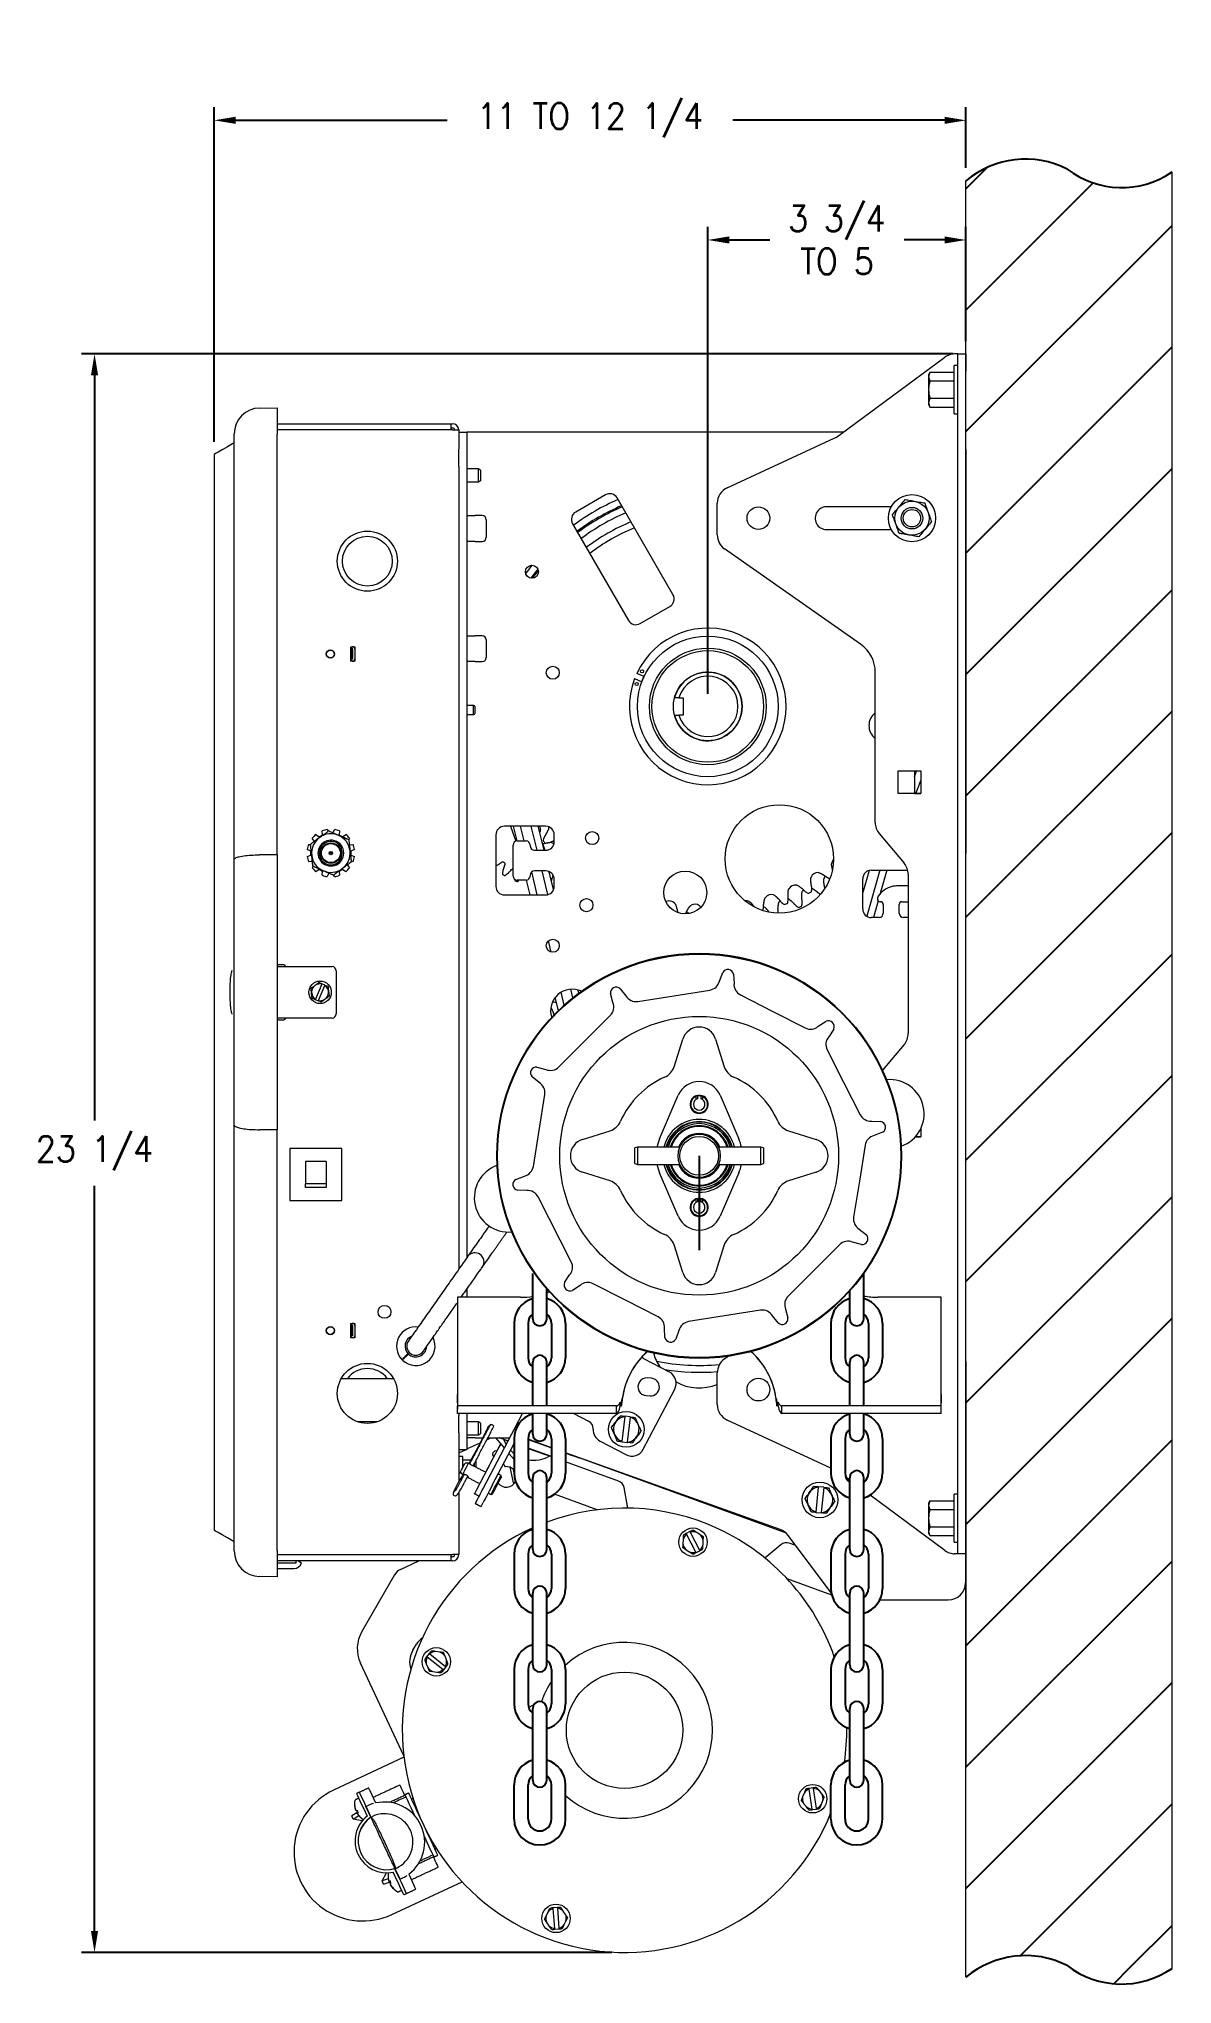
# Model space of a CAD drawing. Extents: x 31.1 to 47.6, y 10.2 to 38.5.
import ezdxf

# ---------------------------------------------------------------- set-up
doc = ezdxf.new("R2010")
doc.units = 0
doc.header["$LTSCALE"] = 0.5
doc.header["$MEASUREMENT"] = 0
doc.layers.get('Defpoints').update_dxf_attribs({"linetype": 'CONTINUOUS'})
doc.layers.add('DIM', color=1, linetype='CONTINUOUS')
doc.layers.add('OBJ', color=3, linetype='CONTINUOUS')
doc.styles.add('ROMANS', font='romans.shx', dxfattribs={"width": 0.9, "height": 0.375})
doc.dimstyles.new('GENIE', dxfattribs={"dimscale": 2, "dimtxt": 0.25, "dimasz": 0.156, "dimexe": 0.095, "dimexo": 0.0925, "dimgap": 0.095, "dimtad": 0, "dimtih": 1, "dimtoh": 1, "dimdec": 5, "dimzin": 4, "dimdsep": 46, "dimlunit": 5, "dimtxsty": 'ROMANS', "dimcen": 0.09, "dimadec": 0, "dimazin": 0, "dimtfac": 1, "dimtdec": 5, "dimtofl": 0, "dimtmove": 0, "dimatfit": 3, "dimfxl": 0, "dimfrac": 2, "dimtolj": 1, "dimtzin": 4, "dimarcsym": 0})

msp = doc.modelspace()

# ---------------------------------------------------------------- blocks, each defined once
blk = doc.blocks.new('*D38')
at = {"layer": 'Defpoints', "color": 0}
for p in [(44.571, 33.905), (31.887, 10.631), (39.601, 10.631)]:
    blk.add_point(p, dxfattribs=at)
at = {"layer": 'DIM', "color": 0, "lineweight": -2}
for p, q in [((44.386, 33.905), (31.697, 33.905)), ((31.887, 33.593), (31.887, 22.744)), ((31.887, 10.943), (31.887, 21.792)), ((39.416, 10.631), (31.697, 10.631))]:
    blk.add_line(p, q, dxfattribs=at)
at = {"layer": 'DIM', "color": 0}
for points in [[(31.835, 33.593), (31.939, 33.593), (31.887, 33.905)], [(31.835, 10.943), (31.939, 10.943), (31.887, 10.631)]]:
    blk.add_solid(points, dxfattribs=at)
at = {"layer": 'DIM', "color": 0, "insert": (31.887, 22.268), "char_height": 0.375, "attachment_point": 5, "style": 'ROMANS'}
blk.add_mtext('\\A1;23 1/4', dxfattribs=at)
blk = doc.blocks.new('*D40')
at = {"layer": 'Defpoints', "color": 0}
for p in [(44.571, 37.306), (44.571, 36.427), (33.628, 32.441)]:
    blk.add_point(p, dxfattribs=at)
at = {"layer": 'DIM', "color": 0, "lineweight": -2}
for p, q in [((33.628, 32.626), (33.628, 37.496)), ((44.571, 36.612), (44.571, 37.496)), ((33.94, 37.306), (37.021, 37.306)), ((44.259, 37.306), (41.178, 37.306))]:
    blk.add_line(p, q, dxfattribs=at)
at = {"layer": 'DIM', "color": 0}
for points in [[(33.94, 37.358), (33.94, 37.254), (33.628, 37.306)], [(44.259, 37.358), (44.259, 37.254), (44.571, 37.306)]]:
    blk.add_solid(points, dxfattribs=at)
at = {"layer": 'DIM', "color": 0, "insert": (39.099, 37.306), "char_height": 0.375, "attachment_point": 5, "style": 'ROMANS'}
blk.add_mtext('\\A1;11 TO 12 1/4', dxfattribs=at)
blk = doc.blocks.new('*D41')
at = {"layer": 'Defpoints', "color": 0}
for p in [(44.571, 35.564), (44.571, 33.905), (40.813, 28.772)]:
    blk.add_point(p, dxfattribs=at)
at = {"layer": 'DIM', "color": 0, "lineweight": -2}
for p, q in [((40.813, 28.957), (40.813, 35.754)), ((44.571, 34.09), (44.571, 35.754)), ((41.125, 35.564), (41.714, 35.564)), ((44.259, 35.564), (43.669, 35.564))]:
    blk.add_line(p, q, dxfattribs=at)
at = {"layer": 'DIM', "color": 0}
for points in [[(41.125, 35.616), (41.125, 35.512), (40.813, 35.564)], [(44.259, 35.616), (44.259, 35.512), (44.571, 35.564)]]:
    blk.add_solid(points, dxfattribs=at)
at = {"layer": 'DIM', "color": 0, "insert": (42.692, 35.564), "char_height": 0.375, "attachment_point": 5, "style": 'ROMANS'}
blk.add_mtext('\\A1;3 3/4\\PTO 5', dxfattribs=at)

# ---------------------------------------------------------------- dimensions: what is measured, and where the dimension line sits
at = {"layer": 'DIM'}
for base, p1, p2, text, picture, middle in [((44.570525, 37.305979), (33.62803, 32.44146), (44.570525, 36.426872), '11 TO 12 1/4', '*D40', (39.099277, 37.305979)), ((44.570525, 35.563802), (40.813025, 28.772484), (44.570525, 33.904734), '<>\\PTO 5', '*D41', (42.691775, 35.563802))]:
    dim = msp.add_linear_dim(base=base, p1=p1, p2=p2, text=text, dimstyle='GENIE', dxfattribs=at)
    dim.commit()
    dim.dimension.update_dxf_attribs({"geometry": picture, "text_midpoint": middle})
dim = msp.add_linear_dim(base=(31.887379, 10.631095), p1=(44.570525, 33.904734), p2=(39.601175, 10.631095), angle=90, dimstyle='GENIE', override={"dimdec": 4}, dxfattribs=at)
dim.commit()
dim.dimension.update_dxf_attribs({"geometry": '*D38', "text_midpoint": (31.887379, 22.267915), "dimtype": 160})

# ---------------------------------------------------------------- hatches: boundary and pattern name
at = {"layer": 'DIM'}
h = msp.add_hatch(dxfattribs=at)
h.set_pattern_fill('ANSI31', color=256, scale=10, style=0)
h.set_pattern_definition([(45, (-14.3438, -3.1597), (-0.883883, 0.883883), [])])
edge = h.paths.add_edge_path()
edge.add_arc((46.836773, 37.625633), 1.29875, 232.4179376, 304.4000289)
edge.add_line((47.570525, 36.554017), (47.570525, 10.398032))
edge.add_arc((46.836773, 11.469648), 1.29875, 232.4179376, 304.4000289, ccw=False)
edge.add_arc((45.43629, 9.236581), 1.348829, 63.1893945, 129.9309651)
edge.add_line((44.570525, 10.270888), (44.570525, 36.426872))
edge.add_arc((45.43629, 35.392565), 1.348829, 63.1893945, 129.9309651, ccw=False)

# ---------------------------------------------------------------- linework, layer by layer
at = {"layer": 'DIM', "color": 3, "linetype": 'Continuous', "lineweight": 15}
for p, q in [((42.741425, 32.730386), (44.264295, 33.855791)), ((44.450525, 33.904734), (44.412877, 33.904734)), ((44.450525, 33.904734), (44.570525, 33.904734)), ((44.450525, 33.654734), (44.450525, 33.904734)), ((44.570525, 33.904734), (44.570525, 33.654734)), ((44.450525, 16.684734), (44.450525, 33.654734)), ((44.570525, 16.684734), (44.570525, 33.654734)), ((34.288899, 33.116716), (34.545443, 33.121194)), ((34.545443, 33.121194), (34.545443, 32.735285)), ((34.545443, 32.887584), (37.078225, 32.887584)), ((37.078225, 32.797784), (37.078225, 32.887584)), ((37.078225, 32.887584), (37.098225, 32.887584)), ((33.920443, 32.735285), (33.920443, 32.741773)), ((33.920443, 26.546026), (33.920443, 32.735285)), ((37.098225, 32.797784), (34.545443, 32.797784)), ((34.545443, 26.612155), (34.545443, 32.735285)), ((37.078225, 32.827784), (37.098225, 32.827784)), ((37.098225, 32.797784), (37.188025, 32.797784)), ((37.188025, 32.797784), (37.188025, 32.517278)), ((37.188025, 32.763484), (37.307625, 32.763484)), ((37.307625, 32.763484), (37.307625, 32.263485)), ((37.427625, 32.763484), (37.307625, 32.763484)), ((42.786213, 32.763484), (37.427625, 32.763484)), ((41.095468, 31.956858), (42.654376, 32.678789)), ((37.188025, 32.263485), (37.188025, 32.517278)), ((37.188025, 32.263485), (37.188025, 20.578216)), ((37.307625, 32.263485), (37.307625, 20.748758)), ((37.473225, 32.041585), (37.473225, 32.231585)), ((37.503225, 32.214264), (37.503225, 32.058905)), ((39.323031, 31.853229), (38.890018, 31.603229)), ((40.306284, 30.400185), (39.493784, 31.807476)), ((40.950525, 31.269876), (40.950525, 31.730003)), ((37.307625, 31.550985), (37.427625, 31.550985)), ((37.528025, 31.550985), (37.427625, 31.550985)), ((37.588025, 31.490985), (37.588025, 31.235984)), ((43.483475, 31.677984), (42.559191, 31.677984)), ((37.427625, 31.175984), (37.307625, 31.175984)), ((37.427625, 31.175984), (37.528025, 31.175984)), ((38.844265, 31.432476), (39.656765, 30.025185)), ((42.541025, 31.347984), (43.484023, 31.347984)), ((43.037313, 29.67855), (41.057131, 31.065088)), ((38.261552, 30.638471), (38.347077, 30.750115)), ((39.827518, 29.979432), (40.260531, 30.229432)), ((37.307625, 29.800984), (37.427625, 29.800984)), ((37.528025, 29.800984), (37.427625, 29.800984)), ((37.588025, 29.740985), (37.588025, 29.485985)), ((35.617025, 29.430285), (35.617025, 29.640284)), ((35.617025, 29.640284), (35.677024, 29.640284)), ((35.617025, 29.610284), (35.626725, 29.610284)), ((35.626725, 29.460284), (35.617025, 29.460284)), ((35.646725, 29.610284), (35.626725, 29.610284)), ((35.626725, 29.460284), (35.626725, 29.610284)), ((35.646725, 29.460284), (35.626725, 29.460284)), ((35.646725, 29.460284), (35.646725, 29.610284)), ((35.677024, 29.640284), (35.677024, 29.430285)), ((35.677024, 29.430285), (35.617025, 29.430285)), ((37.427625, 29.425985), (37.307625, 29.425985)), ((37.427625, 29.425985), (37.528025, 29.425985)), ((39.747487, 29.177737), (39.854839, 29.132535)), ((39.885884, 29.206266), (39.778532, 29.251467)), ((39.853086, 29.133273), (39.884131, 29.207004)), ((39.854839, 29.132535), (39.885884, 29.206266)), ((43.250525, 27.082769), (43.250525, 29.268974)), ((40.329191, 28.897484), (40.328902, 28.897484)), ((40.391675, 28.897484), (40.453525, 28.897484)), ((40.453525, 28.897484), (40.453525, 28.647484)), ((37.401225, 28.652984), (37.401225, 28.787984)), ((37.421225, 28.776437), (37.421225, 28.664532)), ((40.328902, 28.647484), (40.329191, 28.647484)), ((40.453525, 28.647484), (40.391675, 28.647484)), ((41.30943, 28.712638), (41.312792, 28.757221)), ((41.311498, 28.740059), (41.313, 28.767517)), ((40.753178, 28.276079), (40.797762, 28.272718)), ((40.780599, 28.274012), (40.808057, 28.272509)), ((43.586025, 27.504084), (43.586025, 27.833084)), ((43.586025, 27.833084), (43.915025, 27.833084)), ((43.832194, 27.833084), (43.823525, 27.802623)), ((43.823525, 27.833084), (43.823525, 27.506585)), ((43.915025, 27.833084), (43.915025, 27.504084)), ((43.915025, 27.504084), (43.586025, 27.504084)), ((43.823525, 27.506585), (43.915025, 27.506585)), ((43.843522, 27.506585), (43.871013, 27.576899)), ((43.871013, 27.576899), (43.915025, 27.696236)), ((35.110361, 26.90867), (35.156736, 26.875623)), ((35.205947, 26.904035), (35.200514, 26.96072)), ((35.274925, 26.980659), (35.286684, 26.954885)), ((35.355387, 26.928851), (35.379025, 26.980659)), ((35.453435, 26.96072), (35.448002, 26.904035)), ((35.497214, 26.875623), (35.543588, 26.90867)), ((38.453025, 27.028485), (37.853025, 27.028485)), ((37.943104, 27.028485), (38.018914, 26.81036)), ((38.036966, 26.813475), (37.98456, 27.028485)), ((38.139891, 26.813485), (38.087488, 27.028485)), ((38.327187, 26.678484), (38.241879, 27.028485)), ((38.430114, 26.678484), (38.344807, 27.028485)), ((38.4992, 27.016451), (38.499176, 27.019653)), ((43.309013, 26.922072), (43.672036, 26.489439)), ((35.035708, 26.665997), (34.9839, 26.689634)), ((35.003839, 26.764045), (35.032039, 26.761342)), ((35.035708, 26.609172), (35.035708, 26.665997)), ((35.088937, 26.807824), (35.055889, 26.854198)), ((35.156736, 26.875623), (35.205947, 26.904035)), ((35.448002, 26.904035), (35.497214, 26.875623)), ((35.474975, 26.721591), (35.474975, 26.637584)), ((35.474975, 26.637584), (35.474975, 26.553578)), ((35.598061, 26.854198), (35.58162, 26.831128)), ((35.593425, 26.758612), (35.65011, 26.764045)), ((35.670048, 26.689634), (35.618241, 26.665997)), ((35.618241, 26.665997), (35.618241, 26.609172)), ((37.728025, 26.903484), (37.728025, 26.153485)), ((37.978025, 26.303484), (37.978025, 26.753485)), ((38.038025, 26.813485), (38.168025, 26.813485)), ((38.228025, 26.753485), (38.228025, 26.740985)), ((38.290525, 26.678484), (38.453025, 26.678484)), ((38.403065, 26.789463), (38.441636, 26.678484)), ((38.578025, 26.803485), (38.578025, 26.903484)), ((33.920443, 22.674543), (33.920443, 26.546026)), ((34.545443, 26.612155), (34.545443, 22.608414)), ((34.9839, 26.585534), (35.035708, 26.609172)), ((35.060524, 26.516557), (35.003839, 26.511124)), ((35.055889, 26.420971), (35.072329, 26.444041)), ((35.156736, 26.399546), (35.110361, 26.366499)), ((35.205947, 26.371134), (35.156736, 26.399546)), ((35.200514, 26.314449), (35.205947, 26.371134)), ((35.298563, 26.346318), (35.274925, 26.294511)), ((35.497214, 26.399546), (35.448002, 26.371134)), ((35.448002, 26.371134), (35.453435, 26.314449)), ((35.543588, 26.366499), (35.497214, 26.399546)), ((35.565013, 26.467345), (35.598061, 26.420971)), ((35.618241, 26.609172), (35.670048, 26.585534)), ((35.65011, 26.511124), (35.621911, 26.513827)), ((38.331223, 26.028484), (38.24963, 26.363248)), ((38.453025, 26.378484), (38.290525, 26.378484)), ((38.484625, 26.032545), (38.400307, 26.378484)), ((38.569274, 26.107537), (38.506119, 26.366648)), ((42.63708, 26.535706), (42.642963, 26.511569)), ((43.159842, 26.384), (43.068025, 26.061394)), ((43.317075, 26.388485), (43.126204, 25.717844)), ((43.193025, 26.388485), (43.723281, 26.388485)), ((43.421046, 26.388485), (43.32419, 26.048173)), ((35.379025, 26.294511), (35.367266, 26.320284)), ((38.168025, 26.243484), (38.038025, 26.243484)), ((38.228295, 26.028484), (38.17577, 26.243987)), ((38.228025, 26.315985), (38.228025, 26.303484)), ((38.5386, 26.233387), (38.561832, 26.315015)), ((38.578025, 26.153485), (38.578025, 26.253485)), ((43.068025, 25.823485), (43.068025, 26.263484)), ((43.730525, 26.158484), (43.557714, 26.158484)), ((43.730525, 26.328742), (43.730525, 24.010727)), ((37.853025, 26.028484), (38.453025, 26.028484)), ((41.863298, 25.944642), (41.855462, 25.933841)), ((43.293418, 25.940053), (43.224665, 25.698484)), ((43.282325, 25.979043), (43.281707, 25.971971)), ((43.321554, 25.928484), (43.328025, 25.928484)), ((43.368025, 25.888484), (43.368025, 25.760984)), ((43.598025, 25.760984), (43.598025, 25.888484)), ((43.638025, 25.928484), (43.730525, 25.928484)), ((43.305525, 25.698484), (43.193025, 25.698484)), ((43.730525, 25.698484), (43.660525, 25.698484)), ((38.534055, 25.196303), (38.494215, 25.359758)), ((34.545443, 24.985285), (34.614475, 24.985285)), ((34.644475, 25.010284), (34.564474, 25.010284)), ((34.614475, 24.985285), (35.344475, 24.985285)), ((34.664475, 24.985285), (34.664475, 24.990284)), ((35.404475, 24.925285), (35.404475, 24.295285)), ((35.193801, 24.730179), (35.100893, 24.508978)), ((35.145148, 24.49039), (35.238056, 24.711591)), ((35.240007, 24.716238), (35.195753, 24.734825)), ((38.850567, 24.531151), (38.820263, 24.655479)), ((38.937258, 24.597766), (38.92616, 24.643299)), ((35.098942, 24.504331), (35.143197, 24.485743)), ((38.638695, 24.34469), (38.592019, 24.536195)), ((38.722571, 24.422854), (38.676686, 24.611115)), ((34.614475, 24.235284), (34.545443, 24.235284)), ((34.564474, 24.210285), (34.644475, 24.210285)), ((35.344475, 24.235284), (34.614475, 24.235284)), ((34.664475, 24.230284), (34.664475, 24.235284)), ((43.672036, 23.85003), (43.356976, 23.474557)), ((33.920443, 16.485285), (33.920443, 22.674543)), ((34.545443, 16.485285), (34.545443, 22.608414)), ((43.915025, 22.504085), (43.83146, 22.504085)), ((43.833719, 22.506584), (43.915025, 22.506584)), ((43.915025, 22.629856), (43.915025, 22.504085)), ((34.728225, 22.337985), (34.728225, 21.577984)), ((35.488225, 22.337985), (34.728225, 22.337985)), ((34.958225, 22.145485), (34.958225, 21.820484)), ((35.258225, 22.145485), (34.958225, 22.145485)), ((35.258225, 22.145485), (35.258225, 21.820484)), ((35.488225, 21.577984), (35.488225, 22.337985)), ((35.258225, 21.820484), (34.958225, 21.820484)), ((34.958225, 21.770485), (34.958225, 21.820484)), ((35.258225, 21.820484), (35.258225, 21.770485)), ((34.728225, 21.577984), (35.488225, 21.577984)), ((35.258225, 21.770485), (34.958225, 21.770485)), ((37.168025, 20.169679), (37.168025, 18.707678)), ((38.088025, 20.169679), (37.168025, 20.169679)), ((37.307625, 20.290709), (37.307625, 20.169679)), ((44.208025, 20.169679), (43.288025, 20.169679)), ((44.208025, 18.707678), (44.208025, 20.169679)), ((35.617025, 19.790285), (35.677024, 19.790285)), ((35.617025, 19.580284), (35.617025, 19.790285)), ((35.617025, 19.760284), (35.626725, 19.760284)), ((35.626725, 19.610284), (35.617025, 19.610284)), ((35.677024, 19.580284), (35.617025, 19.580284)), ((35.626725, 19.610284), (35.626725, 19.760284)), ((35.646725, 19.760284), (35.626725, 19.760284)), ((35.646725, 19.610284), (35.626725, 19.610284)), ((35.646725, 19.610284), (35.646725, 19.760284)), ((35.677024, 19.790285), (35.677024, 19.580284)), ((36.389599, 19.277919), (36.382406, 19.285135)), ((36.404836, 19.30762), (36.404127, 19.306914)), ((36.41189, 19.300531), (36.411181, 19.299826)), ((36.435375, 19.338274), (36.442606, 19.331003)), ((36.4488, 19.35137), (36.455854, 19.344281)), ((39.876047, 19.281179), (40.251814, 19.084406)), ((41.057131, 19.274381), (41.116615, 19.316032)), ((35.47862, 18.987984), (36.23783, 18.987984)), ((39.986807, 18.992608), (39.931884, 18.995527)), ((40.950525, 18.609465), (40.950525, 19.069593)), ((37.168025, 18.707678), (37.168025, 18.587678)), ((39.874667, 17.958934), (40.331147, 18.830646)), ((39.918194, 18.73789), (39.973117, 18.734972)), ((44.208025, 18.587678), (44.208025, 18.707678)), ((37.168025, 18.479679), (37.168025, 18.587678)), ((38.108025, 18.587678), (37.168025, 18.587678)), ((38.108025, 18.479679), (37.168025, 18.479679)), ((37.188025, 18.479679), (37.188025, 18.450984)), ((37.188025, 18.19719), (37.188025, 18.450984)), ((37.307625, 18.479679), (37.307625, 18.450984)), ((37.307625, 18.450984), (37.307625, 17.950984)), ((37.592275, 17.479475), (38.11604, 18.479679)), ((39.199521, 18.587678), (38.108025, 18.587678)), ((39.199521, 18.479679), (38.108025, 18.479679)), ((38.207714, 18.449959), (38.223277, 18.479679)), ((38.862986, 18.479679), (39.077638, 18.367275)), ((39.484744, 18.587678), (39.199521, 18.587678)), ((39.484744, 18.479679), (39.199521, 18.479679)), ((39.484744, 18.479679), (39.484744, 18.587678)), ((39.53669, 18.644521), (39.559045, 18.644521)), ((39.53669, 18.587678), (39.53669, 18.644521)), ((39.53669, 18.587678), (39.559045, 18.587678)), ((39.559045, 18.587678), (39.559045, 18.644521)), ((39.56709, 18.069837), (39.610362, 18.43266)), ((39.685403, 18.428547), (39.610931, 18.437429)), ((39.684834, 18.423778), (39.641562, 18.060955)), ((41.817005, 18.644521), (41.83936, 18.644521)), ((41.817005, 18.587678), (41.817005, 18.644521)), ((41.817005, 18.587678), (41.83936, 18.587678)), ((41.83936, 18.587678), (41.83936, 18.644521)), ((41.891306, 18.479679), (41.891306, 18.587678)), ((42.176528, 18.587678), (41.891306, 18.587678)), ((42.176528, 18.479679), (41.891306, 18.479679)), ((43.268025, 18.587678), (42.176528, 18.587678)), ((43.268025, 18.479679), (42.176528, 18.479679)), ((44.208025, 18.587678), (43.268025, 18.587678)), ((44.208025, 18.479679), (43.268025, 18.479679)), ((44.208025, 18.479679), (44.208025, 18.587678)), ((36.003998, 18.357984), (35.712451, 18.357984)), ((37.188025, 18.19719), (37.188025, 17.48628)), ((37.473225, 18.166584), (37.473225, 18.356585)), ((37.503225, 18.339264), (37.503225, 18.183905)), ((42.606105, 17.683035), (41.095468, 18.382611)), ((37.188025, 17.905705), (37.285128, 17.950984)), ((37.307625, 17.950984), (37.188025, 17.950984)), ((37.248225, 17.695492), (37.248225, 17.853485)), ((37.307625, 17.961475), (37.501712, 18.051979)), ((37.427625, 18.123485), (37.311333, 18.123485)), ((37.427625, 18.123485), (37.53685, 18.123485)), ((37.597393, 18.096596), (37.655055, 18.123485)), ((37.611473, 18.123485), (37.929516, 18.123485)), ((37.650901, 17.7531), (37.800205, 18.038218)), ((37.676434, 17.435404), (37.992613, 18.039193)), ((37.698369, 17.843748), (37.684916, 17.872598)), ((37.704263, 17.925754), (37.710607, 17.928714)), ((37.704275, 17.92573), (37.710619, 17.928689)), ((37.852334, 17.976095), (37.728659, 18.123485)), ((37.763828, 17.968751), (37.763833, 17.968761)), ((37.764998, 17.970987), (37.763833, 17.968761)), ((37.794257, 18.026861), (37.772702, 17.985698)), ((37.844561, 18.097051), (37.880076, 18.023785)), ((37.992613, 17.808915), (37.918364, 17.897402)), ((38.537613, 17.980474), (38.197613, 18.102158)), ((38.197613, 18.101572), (38.537613, 17.977823)), ((38.537613, 17.850121), (38.197613, 17.973871)), ((41.867322, 16.788789), (38.742613, 17.907105)), ((39.24514, 18.076373), (39.620907, 17.879601)), ((39.566521, 18.065067), (39.640993, 18.056185)), ((37.418225, 17.706218), (37.418225, 17.75445)), ((37.438225, 17.788937), (37.438225, 17.695745)), ((37.445861, 17.361548), (37.622012, 17.697933)), ((37.630391, 17.713934), (37.608835, 17.672771)), ((37.839537, 17.746871), (37.85464, 17.714483)), ((37.854652, 17.714457), (37.85464, 17.714483)), ((37.933328, 17.696095), (37.985127, 17.44796)), ((37.976905, 17.670725), (37.993006, 17.593596)), ((39.514771, 17.494464), (38.742613, 17.775507)), ((41.956553, 16.73343), (38.942353, 17.830509)), ((37.188025, 17.327008), (37.188025, 16.422785)), ((39.201677, 17.076333), (38.580859, 17.302292)), ((39.647656, 17.100762), (39.59512, 17.39871)), ((42.389534, 17.042692), (42.425918, 17.406271)), ((42.501023, 17.403581), (42.426396, 17.41105)), ((42.500545, 17.398802), (42.464162, 17.035223)), ((42.878605, 17.507706), (42.822717, 17.549008)), ((44.264659, 16.48341), (43.174176, 17.289279)), ((37.428897, 17.167481), (37.430457, 17.170462)), ((37.430457, 17.170462), (37.458899, 17.224774)), ((37.514617, 17.12639), (37.513056, 17.12341)), ((37.514617, 17.12639), (37.543058, 17.180703)), ((42.389056, 17.037913), (42.463683, 17.030445)), ((40.553331, 16.757956), (40.499983, 16.730497)), ((40.63875, 16.460894), (40.50423, 16.722246)), ((40.557578, 16.749704), (40.692098, 16.488353)), ((40.701994, 16.713556), (40.653688, 16.744645)), ((44.450525, 16.434735), (44.450525, 16.859737)), ((33.920443, 16.478797), (33.920443, 16.485285)), ((34.545443, 16.485285), (34.545443, 16.099375)), ((40.452497, 16.64109), (40.449726, 16.583711)), ((40.494335, 16.497043), (40.54264, 16.465955)), ((40.642997, 16.452643), (40.696345, 16.480101)), ((40.743832, 16.569508), (40.746602, 16.626887)), ((41.876535, 16.568342), (41.644772, 16.37387)), ((42.613025, 15.863484), (41.983081, 16.703409)), ((42.093809, 16.555772), (41.999636, 16.590048)), ((44.570525, 16.434735), (44.40097, 16.434735)), ((44.563025, 16.434735), (44.563025, 16.013485)), ((44.570525, 16.684734), (44.570525, 16.434735)), ((34.545443, 16.422785), (37.098225, 16.422785)), ((37.078225, 16.332985), (34.545443, 16.332985)), ((34.808225, 16.332985), (34.545443, 16.332985)), ((34.818225, 16.297984), (34.545443, 16.297984)), ((34.545443, 16.222985), (34.793157, 16.222985)), ((34.818225, 16.332985), (34.808225, 16.332985)), ((34.818225, 16.332985), (34.818225, 16.297984)), ((34.897313, 16.297607), (34.846789, 16.332985)), ((34.898225, 16.332985), (34.846789, 16.332985)), ((34.993025, 16.332985), (34.898225, 16.332985)), ((36.338097, 16.207391), (36.607433, 16.332985)), ((37.078225, 16.332985), (37.078225, 16.422785)), ((37.098225, 16.392784), (37.078225, 16.392784)), ((37.098225, 16.332985), (37.078225, 16.332985)), ((37.188025, 16.422785), (37.098225, 16.422785)), ((34.545443, 16.099375), (34.288899, 16.103853)), ((36.254736, 16.131005), (35.777977, 15.305234)), ((42.619221, 15.832449), (41.97071, 16.068488)), ((43.316731, 15.763484), (44.313025, 15.763484)), ((36.520446, 15.031976), (36.573168, 15.121196)), ((36.520457, 15.031951), (36.573179, 15.121172)), ((36.911478, 15.004679), (36.854624, 15.012904)), ((36.386579, 13.495582), (35.757836, 14.843925)), ((36.714593, 14.835161), (36.735897, 14.781811)), ((36.757801, 14.983344), (36.72067, 14.936213)), ((36.958852, 14.748568), (36.72796, 14.930471)), ((36.765091, 14.977601), (36.995983, 14.795699)), ((36.966142, 14.742824), (37.003273, 14.789955)), ((37.009349, 14.891007), (36.988046, 14.944357)), ((36.812465, 14.72149), (36.869319, 14.713265)), ((36.390246, 13.472193), (35.367533, 12.995293)), ((36.386579, 13.495582), (36.387745, 13.493149)), ((36.38659, 13.495557), (36.386579, 13.495582)), ((36.387745, 13.493148), (36.38659, 13.495557)), ((36.331804, 13.06882), (36.331643, 13.069166)), ((42.346621, 13.028088), (42.287299, 13.019095)), ((35.837469, 12.756526), (35.860127, 12.767092)), ((35.909314, 12.602454), (35.837469, 12.756526)), ((35.840428, 12.750182), (35.910246, 12.600456)), ((35.979126, 12.807675), (35.976585, 12.813123)), ((42.213757, 12.949523), (42.192816, 12.896032)), ((42.207425, 12.799658), (42.24328, 12.754775)), ((42.332746, 12.719302), (42.28869, 13.00992)), ((42.348012, 13.018912), (42.392069, 12.728294)), ((42.473333, 12.938556), (42.437478, 12.983438)), ((42.467001, 12.788689), (42.487943, 12.842182)), ((35.706158, 12.663818), (35.631778, 12.617915)), ((35.652909, 12.572599), (35.631778, 12.617915)), ((35.652909, 12.572599), (35.734189, 12.622761)), ((35.78487, 12.547422), (35.652909, 12.572599)), ((35.687987, 12.703035), (35.687673, 12.702923)), ((35.704802, 12.66619), (35.717583, 12.673433)), ((35.719238, 12.670168), (35.706459, 12.662637)), ((35.799644, 12.731165), (35.85381, 12.615006)), ((35.909314, 12.602454), (35.931972, 12.61302)), ((42.334137, 12.710125), (42.39346, 12.719119)), ((36.072403, 11.67299), (36.137938, 11.790262)), ((36.162899, 11.702954), (36.072403, 11.67299)), ((36.093534, 11.627675), (36.072403, 11.67299)), ((36.093534, 11.627675), (36.17694, 11.655291)), ((36.174846, 11.658177), (36.188682, 11.662891)), ((36.17694, 11.655291), (36.179346, 11.648526)), ((36.193063, 11.653913), (36.179346, 11.648526)), ((36.195956, 11.612906), (36.196879, 11.613464)), ((36.212769, 11.182677), (37.235483, 11.659577)), ((36.288191, 11.683473), (36.234025, 11.799631)), ((36.259156, 11.852217), (36.328975, 11.702491)), ((36.260088, 11.850219), (36.282745, 11.860785)), ((36.331933, 11.696147), (36.260088, 11.850219)), ((36.331933, 11.696147), (36.35459, 11.706713)), ((36.464709, 11.766337), (36.462169, 11.771784)), ((38.484238, 11.21696), (38.459179, 11.165268)), ((38.466211, 11.068048), (38.498448, 11.0205)), ((38.622837, 11.284898), (38.562993, 11.28057)), ((38.584867, 10.978141), (38.563663, 11.271314)), ((38.623506, 11.275642), (38.644711, 10.982469)), ((38.742162, 11.185736), (38.709926, 11.233284)), ((38.724135, 11.036823), (38.749194, 11.088515)), ((38.585536, 10.968885), (38.64538, 10.973213))]:
    msp.add_line(p, q, dxfattribs=at)
at = {"layer": 'DIM', "color": 3, "lineweight": 15}
for p, q in [((44.450525, 33.734731), (44.400525, 33.734731)), ((44.400525, 33.384734), (44.400525, 33.734731)), ((44.045597, 33.637326), (44.025525, 33.601761)), ((44.025525, 33.601761), (44.025525, 33.167698)), ((44.045597, 33.637326), (44.400525, 33.637326)), ((44.045597, 33.51103), (44.400525, 33.51103)), ((44.025525, 33.167698), (44.045597, 33.132142)), ((44.045597, 33.258438), (44.400525, 33.258438)), ((44.400525, 33.034728), (44.400525, 33.384734)), ((44.045597, 33.132142), (44.400525, 33.132142)), ((44.400525, 33.034728), (44.450525, 33.034728)), ((44.568525, 32.761928), (44.570525, 32.762428)), ((44.570525, 32.762428), (44.570525, 32.761928)), ((44.570525, 32.511928), (44.570525, 32.761928)), ((44.570525, 32.511928), (44.570525, 26.636928)), ((39.537423, 24.662799), (39.6219, 24.559215)), ((40.982103, 24.77465), (41.030436, 24.899269)), ((41.187321, 24.874421), (41.194779, 24.740966)), ((39.430042, 24.461459), (39.395895, 24.590687)), ((42.421836, 24.115749), (42.534187, 24.188159)), ((42.646505, 24.075841), (42.574095, 23.96349)), ((40.322786, 23.527668), (40.449595, 23.929855)), ((40.926454, 23.929855), (41.053263, 23.527668)), ((38.327016, 23.521808), (38.456244, 23.487661)), ((38.358488, 23.295803), (38.254904, 23.38028)), ((40.11136, 22.477767), (40.383628, 23.110634)), ((40.639367, 23.0921), (40.639367, 23.04815)), ((40.663025, 23.10929), (40.663025, 23.059872)), ((40.713025, 23.10929), (40.713025, 23.059872)), ((40.736683, 23.0921), (40.736683, 23.04815)), ((40.992422, 23.110634), (41.264689, 22.477767)), ((43.199312, 22.736433), (43.332767, 22.728975)), ((38.987848, 22.468108), (39.390035, 22.594917)), ((40.688874, 22.542177), (40.688873, 22.541677)), ((41.986015, 22.594917), (42.388201, 22.468108)), ((43.357616, 22.57209), (43.232997, 22.523757)), ((39.790525, 22.354678), (39.750525, 22.343678)), ((39.750525, 22.115678), (39.750525, 22.343678)), ((39.750525, 22.115678), (39.790525, 22.104678)), ((40.402159, 22.354678), (39.790525, 22.354678)), ((39.790525, 22.354678), (39.790525, 22.104678)), ((39.790525, 22.104678), (40.402159, 22.104678)), ((41.585525, 22.354678), (40.97389, 22.354678)), ((40.97389, 22.104678), (41.585525, 22.104678)), ((41.625525, 22.343678), (41.585525, 22.354678)), ((41.585525, 22.104678), (41.585525, 22.354678)), ((41.585525, 22.104678), (41.625525, 22.115678)), ((41.625525, 22.343678), (41.625525, 22.115678)), ((38.018434, 21.887267), (38.143053, 21.9356)), ((39.390035, 21.86444), (38.987848, 21.991249)), ((40.383628, 21.348723), (40.11136, 21.98159)), ((40.687177, 21.917679), (40.687175, 21.91718)), ((40.902624, 22.002515), (40.902011, 22.002624)), ((41.264689, 21.98159), (40.992422, 21.348723)), ((42.388201, 21.991249), (41.986015, 21.86444)), ((38.176737, 21.722924), (38.043282, 21.730382)), ((38.82606, 20.685643), (38.344438, 21.630879)), ((40.639367, 21.5921), (40.639367, 21.54815)), ((40.663025, 21.609289), (40.663025, 21.559872)), ((40.713025, 21.609289), (40.713025, 21.559872)), ((40.736683, 21.5921), (40.736683, 21.54815)), ((43.049033, 20.937549), (42.919805, 20.971696)), ((43.017562, 21.163553), (43.121146, 21.079077)), ((40.449595, 20.529502), (40.322786, 20.931688)), ((41.053263, 20.931688), (40.926454, 20.529502)), ((38.729545, 20.383516), (38.801954, 20.495867)), ((38.954213, 20.343608), (38.841862, 20.271199)), ((41.838626, 19.796558), (41.754149, 19.900141)), ((41.946007, 19.997898), (41.980154, 19.86867)), ((40.188728, 19.584936), (40.18127, 19.718391)), ((40.393946, 19.684706), (40.345613, 19.560088)), ((44.570525, 19.236928), (44.570525, 13.361928)), ((37.168025, 18.634679), (37.168025, 18.754679)), ((44.208025, 18.754679), (44.208025, 18.634679)), ((37.168025, 18.634679), (37.168025, 18.539678)), ((44.208025, 18.539678), (44.208025, 18.634679)), ((44.450525, 17.304741), (44.400525, 17.304741)), ((44.400525, 16.954735), (44.400525, 17.304741)), ((44.045597, 17.207327), (44.025525, 17.171771)), ((44.025525, 17.171771), (44.025525, 16.737708)), ((44.045597, 17.207327), (44.400525, 17.207327)), ((44.045597, 17.081031), (44.400525, 17.081031)), ((44.025525, 16.737708), (44.045597, 16.702152)), ((44.045597, 16.828439), (44.400525, 16.828439)), ((44.400525, 16.604738), (44.400525, 16.954735)), ((44.045597, 16.702152), (44.400525, 16.702152)), ((44.400525, 16.604738), (44.450525, 16.604738)), ((44.570525, 13.111928), (44.570525, 13.361928))]:
    msp.add_line(p, q, dxfattribs=at)
at = {"layer": 'DIM', "color": 3}
for p, q in [((40.688025, 22.229678), (40.688025, 20.856094)), ((38.265113, 19.858258), (38.265113, 20.516722)), ((43.083605, 19.858258), (43.083605, 20.516722)), ((38.470113, 19.858258), (38.470113, 20.292182)), ((42.878605, 19.858258), (42.878605, 20.261334)), ((37.992613, 19.790758), (37.992613, 19.290758)), ((38.197613, 19.790758), (38.197613, 19.290758)), ((38.537613, 19.790758), (38.537613, 19.290758)), ((38.742613, 19.790758), (38.742613, 19.290758)), ((42.606105, 19.790758), (42.606105, 19.290758)), ((42.811105, 19.790758), (42.811105, 19.290758)), ((43.151105, 19.790758), (43.151105, 19.290758)), ((43.356105, 19.790758), (43.356105, 19.290758)), ((38.265113, 18.587678), (38.265113, 19.223258)), ((38.470113, 18.587678), (38.470113, 19.223258)), ((42.878605, 18.587678), (42.878605, 19.223258)), ((43.083605, 18.587678), (43.083605, 19.223258)), ((38.265113, 18.178258), (38.265113, 18.479679)), ((38.470113, 18.178258), (38.470113, 18.479679)), ((42.878605, 18.178258), (42.878605, 18.479679)), ((43.083605, 18.178258), (43.083605, 18.479679)), ((37.992613, 18.110758), (37.992613, 17.610758)), ((38.197613, 18.110758), (38.197613, 17.610758)), ((38.537613, 18.110758), (38.537613, 17.610758)), ((38.742613, 18.110758), (38.742613, 17.610758)), ((42.606105, 18.110758), (42.606105, 17.610758)), ((42.811105, 18.110758), (42.811105, 17.610758)), ((43.151105, 18.110758), (43.151105, 17.610758)), ((43.356105, 18.110758), (43.356105, 17.610758)), ((38.265113, 16.498258), (38.265113, 17.543258)), ((38.470113, 16.498258), (38.470113, 17.543258)), ((42.878605, 16.498258), (42.878605, 17.543258)), ((43.083605, 16.498258), (43.083605, 17.543258)), ((37.992613, 16.430758), (37.992613, 15.930758)), ((38.197613, 16.430758), (38.197613, 15.930758)), ((38.537613, 16.430758), (38.537613, 15.930758)), ((38.742613, 16.430758), (38.742613, 15.930758)), ((42.606105, 16.430758), (42.606105, 15.930758)), ((42.811105, 16.430758), (42.811105, 15.930758)), ((43.151105, 16.430758), (43.151105, 15.930758)), ((43.356105, 16.430758), (43.356105, 15.930758)), ((38.265113, 14.818258), (38.265113, 15.863258)), ((38.470113, 14.818258), (38.470113, 15.863258)), ((42.878605, 14.818258), (42.878605, 15.863258)), ((43.083605, 14.818258), (43.083605, 15.863258)), ((37.992613, 14.750758), (37.992613, 14.250758)), ((38.197613, 14.750758), (38.197613, 14.250758)), ((38.537613, 14.750758), (38.537613, 14.250758)), ((38.742613, 14.750758), (38.742613, 14.250758)), ((42.606105, 14.750758), (42.606105, 14.250758)), ((42.811105, 14.750758), (42.811105, 14.250758)), ((43.151105, 14.750758), (43.151105, 14.250758)), ((43.356105, 14.750758), (43.356105, 14.250758)), ((38.265113, 13.138258), (38.265113, 14.183258)), ((38.470113, 13.138258), (38.470113, 14.183258)), ((42.878605, 13.138258), (42.878605, 14.183258)), ((43.083605, 13.138258), (43.083605, 14.183258)), ((37.992613, 12.570758), (37.992613, 13.070758)), ((38.197613, 12.570758), (38.197613, 13.070758)), ((38.537613, 12.570758), (38.537613, 13.070758)), ((38.742613, 12.570758), (38.742613, 13.070758)), ((42.606105, 12.570758), (42.606105, 13.070758)), ((42.811105, 12.570758), (42.811105, 13.070758)), ((43.151105, 12.570758), (43.151105, 13.070758)), ((43.356105, 12.570758), (43.356105, 13.070758))]:
    msp.add_line(p, q, dxfattribs=at)
at = {"layer": 'DIM', "color": 3, "lineweight": 15, "flags": 128}
for points in [[(44.045597, 33.637326), (44.02659, 33.569865), (44.045597, 33.51103)], [(44.045597, 33.258438), (44.02659, 33.190977), (44.045597, 33.132142)], [(39.794938, 24.477645), (40.31855, 24.560577), (40.842741, 24.643601)], [(41.286824, 24.573265), (41.759181, 24.332587), (42.23206, 24.091643)], [(38.644181, 23.523378), (39.019046, 23.898244), (39.394325, 24.273522)], [(42.549989, 23.773714), (42.790667, 23.301357), (43.031611, 22.828478)], [(38.274102, 22.074962), (38.357034, 22.598575), (38.440058, 23.122765)], [(43.101947, 22.384394), (43.019015, 21.860782), (42.935991, 21.336592)], [(42.731869, 20.935978), (42.357004, 20.561114), (41.981725, 20.185835)], [(40.089225, 19.886092), (39.616868, 20.12677), (39.143989, 20.367714)], [(41.581111, 19.981712), (41.057499, 19.89878), (40.533309, 19.815756)], [(44.045597, 17.207327), (44.02659, 17.139866), (44.045597, 17.081031)], [(44.045597, 16.828439), (44.02659, 16.760987), (44.045597, 16.702152)]]:
    msp.add_lwpolyline(points, dxfattribs=at)
at = {"layer": 'DIM', "color": 3, "linetype": 'Continuous', "lineweight": 15, "flags": 128}
for points in [[(33.920443, 32.610284), (33.823904, 32.554548), (33.746583, 32.509906), (33.68854, 32.476395), (33.649819, 32.45404), (33.630451, 32.442858), (33.62803, 32.44146)], [(38.252748, 30.828135), (38.18731, 30.743864), (38.161663, 30.709233)], [(38.340114, 30.772399), (38.302254, 30.724656), (38.238224, 30.639392)], [(43.823525, 27.746895), (43.845356, 27.813366), (43.852295, 27.835584)], [(42.204916, 26.103131), (42.198093, 26.094255), (42.190022, 26.080189)], [(38.549531, 24.463598), (38.55124, 24.465234), (38.555303, 24.469111)], [(37.460166, 20.966271), (37.432162, 20.92634), (37.405234, 20.887943), (37.380418, 20.852555), (37.358665, 20.821539), (37.340814, 20.796084), (37.327549, 20.777169), (37.319381, 20.765521), (37.316622, 20.761588)], [(37.316622, 20.761588), (37.313864, 20.757655), (37.305696, 20.746007), (37.292431, 20.727093), (37.274579, 20.701638), (37.252828, 20.670621), (37.228011, 20.635234), (37.201083, 20.596837), (37.173079, 20.556905)], [(37.531949, 20.610581), (37.534707, 20.614514), (37.542876, 20.626161), (37.556141, 20.645076), (37.573992, 20.670531), (37.595744, 20.701548), (37.620561, 20.736935), (37.647489, 20.775332), (37.675493, 20.815264)], [(37.388406, 20.405897), (37.41641, 20.445829), (37.443337, 20.484226), (37.468154, 20.519613), (37.489906, 20.55063), (37.507758, 20.576085), (37.521023, 20.595), (37.529191, 20.606648), (37.531949, 20.610581)], [(36.598905, 19.738172), (36.570901, 19.69824), (36.543973, 19.659843), (36.519156, 19.624456), (36.497404, 19.593439), (36.479553, 19.567984), (36.466288, 19.549069), (36.45812, 19.537421), (36.455361, 19.533488)], [(36.670688, 19.382481), (36.673446, 19.386414), (36.681615, 19.398061), (36.69488, 19.416976), (36.712731, 19.442431), (36.734483, 19.473448), (36.7593, 19.508835), (36.786228, 19.547232), (36.814231, 19.587164)], [(36.473292, 19.361857), (36.476804, 19.35858), (36.478021, 19.357444)], [(39.876047, 19.281179), (39.85169, 19.291814), (39.846323, 19.293627)], [(37.648362, 18.320033), (37.648652, 18.320426), (37.652508, 18.321276), (37.659677, 18.319871), (37.669069, 18.316425), (37.679252, 18.311463), (37.688679, 18.30574), (37.695912, 18.300126), (37.699851, 18.295477), (37.700186, 18.292894)], [(37.764998, 17.970987), (37.765197, 17.971366), (37.765673, 17.972274), (37.766408, 17.973678), (37.767374, 17.975522), (37.768533, 17.977737), (37.769842, 17.980236), (37.77125, 17.982924), (37.772702, 17.985698)], [(37.90663, 18.079781), (37.859813, 18.096821), (37.806414, 18.116256), (37.786554, 18.123485)], [(37.794257, 18.026861), (37.798796, 18.035529), (37.800205, 18.038218)], [(37.90429, 18.075312), (37.890282, 18.08041), (37.86234, 18.09058), (37.847211, 18.096086), (37.844561, 18.097051)], [(38.409223, 17.891531), (38.357354, 17.91041), (38.298032, 17.932001), (38.233687, 17.955421), (38.197613, 17.96855)], [(38.506104, 17.856269), (38.500916, 17.858157), (38.482504, 17.864858), (38.451517, 17.876137), (38.409223, 17.891531)], [(38.742613, 17.903209), (38.753261, 17.899334), (38.797331, 17.883293), (38.837946, 17.868511), (38.873546, 17.855554), (38.902761, 17.84492), (38.92447, 17.837019), (38.937839, 17.832153), (38.942353, 17.830509)], [(37.250491, 17.587315), (37.23615, 17.566871), (37.21722, 17.536733), (37.1965, 17.50146), (37.175043, 17.463029), (37.154377, 17.424213), (37.136055, 17.387927), (37.121424, 17.356796), (37.111401, 17.332518), (37.106878, 17.3169), (37.106326, 17.30677), (37.108337, 17.297945), (37.113788, 17.288889), (37.122854, 17.281829), (37.134108, 17.278677), (37.143171, 17.279332), (37.150184, 17.281805), (37.155467, 17.285009), (37.160331, 17.289156), (37.168285, 17.298215), (37.182406, 17.318111), (37.201244, 17.347939), (37.221873, 17.382932), (37.243327, 17.42124), (37.26203, 17.456173), (37.26203, 17.456173)], [(37.211579, 17.625511), (37.212512, 17.627292), (37.218116, 17.637994), (37.227976, 17.656825), (37.240592, 17.680917), (37.254043, 17.706602), (37.26628, 17.729971), (37.275442, 17.747466), (37.280133, 17.756424), (37.280571, 17.757261)], [(37.329083, 17.752899), (37.328534, 17.751851), (37.322668, 17.740648), (37.31121, 17.718768), (37.295905, 17.689541), (37.279083, 17.657416), (37.263305, 17.627285), (37.250972, 17.603736), (37.243964, 17.590352), (37.242797, 17.588123)], [(37.586536, 17.630188), (37.586824, 17.630738), (37.587975, 17.632936), (37.589962, 17.636729), (37.592709, 17.641975), (37.596109, 17.64847), (37.600034, 17.655964), (37.604331, 17.664169), (37.608835, 17.672771)], [(37.622012, 17.697933), (37.627459, 17.708335), (37.632737, 17.718416), (37.637645, 17.727788), (37.641994, 17.736092), (37.645616, 17.743009), (37.648372, 17.748272), (37.650156, 17.75168), (37.650901, 17.7531)], [(37.630391, 17.713934), (37.631832, 17.716686), (37.633207, 17.719312), (37.634463, 17.721711), (37.635551, 17.723789), (37.63643, 17.725468), (37.637066, 17.726681), (37.637434, 17.727385), (37.637526, 17.727561)], [(37.6574, 17.299897), (37.657652, 17.300379), (37.662635, 17.309894), (37.673583, 17.3308), (37.689523, 17.36124), (37.709039, 17.398509), (37.730397, 17.439295), (37.7517, 17.479975), (37.771053, 17.516933), (37.786739, 17.546887), (37.797362, 17.567175), (37.80198, 17.575993), (37.802138, 17.576294)], [(38.942353, 17.830509), (38.943996, 17.835024), (38.943999, 17.835031)], [(37.419102, 17.310449), (37.419447, 17.311109), (37.420828, 17.313745), (37.423213, 17.318299), (37.426509, 17.324592), (37.43059, 17.332386), (37.435299, 17.341379), (37.440455, 17.351225), (37.445861, 17.361548)], [(37.458899, 17.224774), (37.464797, 17.236037), (37.474864, 17.255263), (37.488716, 17.281713), (37.505818, 17.314373), (37.525514, 17.351986), (37.547047, 17.393106), (37.56959, 17.436154), (37.592275, 17.479475)], [(37.676434, 17.435404), (37.653749, 17.392083), (37.631206, 17.349035), (37.609673, 17.307915), (37.589977, 17.270302), (37.572875, 17.237643), (37.559024, 17.211192), (37.548956, 17.191966), (37.543058, 17.180703)], [(37.80889, 17.554698), (37.80858, 17.554108), (37.803023, 17.543494), (37.791063, 17.520655), (37.773997, 17.488066), (37.753675, 17.449258), (37.732298, 17.408434), (37.712182, 17.370021), (37.695509, 17.338181), (37.684084, 17.316364), (37.679146, 17.306934), (37.678997, 17.30665)], [(33.920443, 16.610285), (33.823904, 16.666021), (33.746583, 16.710663), (33.68854, 16.744174), (33.649819, 16.76653), (33.630451, 16.777711), (33.62803, 16.779109)], [(36.400952, 12.920531), (36.399442, 12.923769), (36.393047, 12.937483), (36.38258, 12.959931), (36.369634, 12.987694), (36.356179, 13.016546), (36.344266, 13.042095), (36.335706, 13.060451), (36.331804, 13.06882)], [(35.700329, 12.944147), (35.703713, 12.93689), (35.713634, 12.915613), (35.729417, 12.881767), (35.749986, 12.837656), (35.773939, 12.786289), (35.799644, 12.731165)], [(35.741112, 12.963164), (35.744497, 12.955907), (35.754418, 12.93463), (35.770201, 12.900784), (35.79077, 12.856674), (35.814723, 12.805306), (35.837469, 12.756526)], [(35.976585, 12.813123), (35.95088, 12.868246), (35.926927, 12.919613), (35.906359, 12.963723), (35.890576, 12.99757), (35.880654, 13.018848), (35.87727, 13.026105)], [(36.403582, 12.926722), (36.404343, 12.92509), (36.4104, 12.9121), (36.42234, 12.886495), (36.43982, 12.849011), (36.462335, 12.800725), (36.48924, 12.743028), (36.519759, 12.67758), (36.543389, 12.626906)], [(36.457961, 12.952079), (36.458722, 12.950447), (36.464779, 12.937457), (36.476719, 12.911852), (36.494198, 12.874368), (36.516714, 12.826083), (36.543618, 12.768386), (36.574137, 12.702937), (36.607393, 12.631619), (36.64243, 12.556484), (36.678238, 12.479693), (36.713788, 12.403456), (36.748058, 12.329964), (36.780061, 12.261334), (36.808876, 12.199539), (36.833676, 12.146355), (36.853745, 12.103316), (36.868508, 12.071657), (36.877539, 12.052289), (36.880579, 12.045771), (36.880579, 12.045771)], [(35.915388, 12.603819), (35.915388, 12.603819)], [(36.686394, 12.320231), (36.693679, 12.304607), (36.725682, 12.235976), (36.754498, 12.174181), (36.779297, 12.120999), (36.799367, 12.077959), (36.81413, 12.046299), (36.823161, 12.026933), (36.8262, 12.020415)], [(36.889288, 11.873292), (36.888082, 11.875878), (36.882067, 11.888777), (36.871876, 11.910631), (36.85906, 11.938115), (36.84557, 11.967044), (36.83346, 11.993016), (36.824573, 12.012074), (36.820262, 12.021317), (36.819978, 12.021926)], [(36.265037, 11.853994), (36.265037, 11.853994)], [(36.387506, 11.47049), (36.384122, 11.477747), (36.3742, 11.499024), (36.358417, 11.532871), (36.337848, 11.576982), (36.313895, 11.628349), (36.288191, 11.683473)], [(36.42829, 11.489509), (36.424906, 11.496766), (36.414984, 11.518043), (36.399201, 11.55189), (36.378632, 11.595999), (36.354679, 11.647367), (36.331933, 11.696147)], [(36.564025, 11.553354), (36.56064, 11.560612), (36.550719, 11.581889), (36.534936, 11.615736), (36.514367, 11.659845), (36.490414, 11.711212), (36.464709, 11.766337)]]:
    msp.add_lwpolyline(points, dxfattribs=at)
at = {"layer": 'DIM', "color": 3, "linetype": 'Continuous', "lineweight": 15}
for centre, radius in [((43.785025, 31.513484), 0.3435), ((43.785025, 31.513484), 0.248675), ((41.549225, 31.513484), 0.165), ((43.785025, 31.513484), 0.15625), ((43.785025, 31.513484), 0.12625), ((35.858225, 30.887584), 0.4375), ((35.858225, 30.887584), 0.3625), ((38.253606, 30.733139), 0.095), ((40.813025, 28.772484), 1.0236), ((35.320025, 29.535284), 0.06), ((35.320025, 29.535284), 0.055953), ((40.813025, 28.772484), 0.85), ((40.813025, 28.772484), 0.8125), ((38.557025, 29.263484), 0.095), ((39.856115, 29.283902), 0.023438), ((40.813025, 28.772484), 0.5), ((39.778502, 29.099576), 0.023438), ((41.855025, 26.552494), 0.789), ((39.129859, 26.855922), 0.095), ((35.326975, 26.637584), 0.148), ((35.326975, 26.637584), 0.138), ((35.326975, 26.637584), 0.025), ((35.326975, 26.637584), 0.015), ((40.48473, 26.063484), 0.3125), ((39.046048, 25.879406), 0.095), ((38.557025, 25.288484), 0.095), ((40.688025, 22.229678), 2.945), ((40.688025, 22.229678), 2.934832), ((35.169475, 24.610284), 0.164), ((36.108225, 19.957984), 0.09375), ((35.320025, 19.685284), 0.06), ((35.320025, 19.685284), 0.055953), ((35.858225, 18.770484), 0.4375), ((41.549225, 18.825984), 0.165), ((39.625962, 18.246807), 0.26), ((42.44504, 17.220747), 0.26), ((40.598164, 16.605299), 0.207), ((36.861971, 14.863084), 0.207), ((39.601175, 13.866095), 0.847), ((42.340379, 12.869107), 0.207), ((38.604187, 11.126892), 0.207)]:
    msp.add_circle(centre, radius, dxfattribs=at)
at = {"layer": 'DIM', "color": 3, "lineweight": 15, "extrusion": (3.76271e-15, -2.13895e-16, -1)}
msp.add_circle((-40.688025, 22.229678), 2.945, dxfattribs=at)
at = {"layer": 'DIM', "color": 3, "lineweight": 15}
for radius in [2.028878, 0.282]:
    msp.add_circle((40.688025, 22.229678), radius, dxfattribs=at)
at = {"layer": 'DIM', "color": 3, "lineweight": 15, "extrusion": (3.82519e-15, -1.50729e-16, -1)}
msp.add_circle((-40.688025, 22.229678), 0.312, dxfattribs=at)
at = {"layer": 'DIM', "color": 3, "linetype": 'Continuous', "lineweight": 15}
for centre, radius, start, end in [((44.412876, 33.654734), 0.25, 109.2327884, 126.4644923), ((34.295443, 32.741773), 0.375, 91, 180), ((37.098225, 32.797784), 0.0898, 0, 90), ((37.098225, 32.797784), 0.03, 0, 90), ((42.444263, 33.132499), 0.5, 294.8488812, 306.4644923), ((40.813025, 28.772484), 3.2834, 113.4418881, 126.5581119), ((39.385531, 31.744976), 0.125, 30, 120), ((41.200525, 31.730003), 0.25, 114.8488812, 180), ((37.528025, 31.490984), 0.06, 0, 90), ((38.952518, 31.494976), 0.125, 120, 210), ((40.813025, 28.772484), 3.1804, 113.2285194, 126.7714806), ((40.813025, 28.772484), 3.161, 113.1867645, 126.8132355), ((40.813025, 28.772484), 3.061, 112.9630746, 127.0369254), ((40.813025, 28.772484), 2.911, 112.5984912, 127.4015088), ((42.541025, 31.513484), 0.1655, 83.6983025, 270), ((37.528025, 31.235984), 0.06, 270, 0), ((40.813025, 28.772484), 2.811, 112.3336311, 127.6663689), ((41.200525, 31.269876), 0.25, 180, 235), ((40.198031, 30.337685), 0.125, 300, 30), ((39.765018, 30.087685), 0.125, 210, 300), ((37.528025, 29.740984), 0.06, 0, 90), ((40.813025, 28.772484), 1.14, 159.1768698, 155.1552879), ((35.647025, 29.610284), 0.03, 0, 180), ((35.647025, 29.460284), 0.03, 180, 0), ((37.528025, 29.485984), 0.06, 270, 0), ((42.750525, 29.268974), 0.5, 0, 55), ((40.813025, 28.772484), 0.4995, 194.4923212, 165.5076788), ((40.813025, 28.772484), 0.4395, 196.5238301, 163.4761699), ((43.388025, 28.493484), 0.23, 126.7143607, 233.2856393), ((35.326975, 26.637584), 0.347, 128.6269266, 141.3730734), ((35.326975, 26.637584), 0.281, 66.2806672, 126.2806672), ((35.326975, 26.637584), 0.347, 98.6269266, 111.3730734), ((35.326975, 26.637584), 0.347, 68.6269266, 81.3730734), ((35.326975, 26.637584), 0.347, 38.6269266, 51.3730734), ((37.853025, 26.903484), 0.125, 90, 180), ((38.274204, 26.9842), 0.102, 358.6833723, 25.7316973), ((38.453025, 26.903484), 0.125, 0, 90), ((43.500525, 27.082769), 0.25, 180, 220), ((35.326975, 26.637584), 0.347, 158.6269266, 171.3730734), ((35.326975, 26.637584), 0.281, 126.2806672, 186.2806672), ((35.326975, 26.637584), 0.1875, 37.876746, 322.123254), ((35.326975, 26.637584), 0.170179, 29.5796851, 330.4203149), ((35.326975, 26.637584), 0.281, 6.2806672, 66.2806672), ((35.326975, 26.637584), 0.1875, 322.123254, 37.876746), ((35.326975, 26.637584), 0.166, 333.0707277, 26.9292723), ((35.326975, 26.637584), 0.281, 306.2806672, 6.2806672), ((35.326975, 26.637584), 0.347, 8.6269266, 21.3730734), ((38.038025, 26.753484), 0.06, 90, 180), ((38.168025, 26.753484), 0.06, 0, 90), ((38.290525, 26.740984), 0.0625, 180, 270), ((40.813025, 28.772484), 3.092727, 219.1880089, 220.0119911), ((38.453025, 26.803484), 0.125, 270, 0), ((38.508268, 26.691218), 0.102, 50.3301892, 78.5595819), ((35.326975, 26.637584), 0.347, 188.6269266, 201.3730734), ((35.326975, 26.637584), 0.281, 186.2806672, 246.2806672), ((35.326975, 26.637584), 0.347, 218.6269266, 231.3730734), ((35.326975, 26.637584), 0.281, 246.2806672, 306.2806672), ((35.326975, 26.637584), 0.347, 308.6269266, 321.3730734), ((35.326975, 26.637584), 0.347, 338.6269266, 351.3730734), ((38.290525, 26.315984), 0.0625, 90, 180), ((38.453025, 26.253484), 0.125, 0, 90), ((42.413068, 26.25122), 0.102, 85.9300712, 158.8699288), ((42.716449, 26.47164), 0.102, 135.280034, 166.0699288), ((43.193025, 26.263484), 0.125, 90, 180), ((43.480525, 26.328742), 0.25, 0, 40), ((35.326975, 26.637584), 0.347, 248.6269266, 261.3730734), ((35.326975, 26.637584), 0.347, 278.6269266, 291.3730734), ((37.853025, 26.153484), 0.125, 180, 270), ((38.432025, 27.275912), 1.125, 237.3857574, 238.9680232), ((38.038025, 26.303484), 0.06, 180, 270), ((38.432025, 27.275912), 1.125, 247.9739927, 249.5562585), ((38.168025, 26.303484), 0.06, 270, 0), ((38.453025, 26.153484), 0.125, 270, 0), ((42.084453, 26.070563), 0.102, 78.7300712, 151.6699288), ((40.813025, 28.772484), 3.092727, 298.3880089, 299.2119911), ((42.601309, 26.233663), 0.102, 138.3336835, 161.636505), ((43.582025, 25.811484), 0.35, 104.0698677, 145.6765609), ((43.557714, 25.908484), 0.25, 90, 104.0698677), ((40.253482, 25.839257), 0.102, 42.7300712, 115.6699288), ((40.468025, 25.686298), 0.102, 47.1449108, 70.5474378), ((40.625525, 25.792257), 0.102, 49.9300712, 122.8699288), ((41.372568, 25.839257), 0.102, 64.3300712, 98.5000909), ((41.735786, 25.932516), 0.102, 71.5300712, 144.4699288), ((40.813025, 28.772484), 3.092727, 291.1880089, 292.0119911), ((40.813025, 28.772484), 3.212, 294.3769058, 295.1737407), ((43.193025, 25.823484), 0.125, 180, 270), ((43.321555, 25.968484), 0.04, 175, 270), ((43.344588, 25.973595), 0.0625, 145.6765609, 175), ((43.328025, 25.888484), 0.04, 0, 90), ((43.638025, 25.888484), 0.04, 90, 180), ((43.305525, 25.760984), 0.0625, 270, 0), ((43.660525, 25.760984), 0.0625, 180, 270), ((34.564475, 24.990284), 0.02, 90, 162.097834), ((34.644475, 24.990284), 0.02, 0, 90), ((35.344475, 24.925284), 0.06, 0, 90), ((35.169475, 24.610284), 0.122338, 78.5304353, 235.9032827), ((35.169475, 24.610284), 0.122338, 258.5304353, 55.9032827), ((38.838025, 24.343484), 0.3125, 64.1465314, 198.2382042), ((34.564475, 24.230284), 0.02, 197.902166, 270), ((34.644475, 24.230284), 0.02, 270, 0), ((35.344475, 24.295284), 0.06, 270, 0), ((43.480525, 24.010727), 0.25, 320, 0), ((43.46156, 22.840498), 0.5, 289.6501237, 95.1899866), ((37.914489, 21.618859), 0.5, 109.6501237, 275.1899866), ((37.424286, 20.686084), 0.1315, 324.9581836, 144.9581836), ((38.088025, 21.299678), 1.13, 270, 279.0163095), ((38.088025, 21.299678), 1.13, 289.7630781, 291.7826277), ((43.288025, 21.299678), 1.13, 248.2173723, 248.7573803), ((43.288025, 21.299678), 1.13, 259.5776937, 270), ((35.647025, 19.760284), 0.03, 0, 180), ((35.647025, 19.610284), 0.03, 180, 0), ((36.563025, 19.457984), 0.28125, 82.8339226, 223.8416155), ((36.563025, 19.457984), 0.28125, 225.8789061, 27.0824446), ((36.563025, 19.457984), 0.15625, 112.2676469, 223.0264828), ((36.563025, 19.457984), 0.1315, 144.9581836, 324.9581836), ((36.563025, 19.457984), 0.15625, 226.6940388, 357.6487203), ((40.688025, 18.539678), 1.13, 131.7674948, 171.4499923), ((40.688025, 19.538921), 0.689, 194.9753742, 213.7742191), ((41.200525, 19.069593), 0.25, 125, 180), ((40.688025, 18.539678), 1.13, 8.5500077, 48.2325052), ((35.858225, 18.770484), 0.3625, 36.8698976, 143.1301024), ((39.925039, 18.866709), 0.129, 86.958342, 266.958342), ((39.979962, 18.86379), 0.129, 266.958342, 86.958342), ((40.688197, 22.238677), 3.061, 258.2823347, 275.5165394), ((40.688197, 22.238677), 3.161, 260.9113784, 274.7736107), ((40.1646, 18.917859), 0.188, 332.3608101, 62.3608101), ((40.688025, 19.538921), 0.689, 240.7680772, 292.3948292), ((39.625962, 18.246807), 0.186506, 94.798009, 251.5994574), ((39.625962, 18.246807), 0.186506, 274.798009, 71.5994574), ((41.200525, 18.609466), 0.25, 180, 245.1511188), ((37.631218, 18.279938), 0.016029, 74.6511439, 142.0723892), ((39.01965, 18.256538), 0.125, 357.506418, 62.3608101), ((39.332354, 18.24292), 0.188, 177.506418, 242.3608101), ((37.198025, 17.863484), 0.01, 180, 270), ((37.721167, 17.889503), 0.039999, 114.9987411, 205.0008289), ((37.721179, 17.889477), 0.04, 114.9994841, 205.0003404), ((37.727513, 17.892451), 0.04001, 66.9841856, 114.99429), ((37.727524, 17.892432), 0.040004, 67.0113906, 114.9972409), ((38.279407, 18.262604), 0.465295, 223.4986834, 231.9484446), ((38.279407, 18.262604), 0.465295, 259.8753882, 299.157421), ((39.708121, 18.046147), 0.188, 242.3608101, 332.3608101), ((37.198025, 17.602484), 0.01, 90, 180), ((37.869141, 17.721243), 0.015999, 204.9953102, 273.9966834), ((37.869153, 17.72122), 0.016001, 205.0029134, 273.9945306), ((37.880709, 17.555648), 0.15, 41.7524241, 93.995999), ((37.88072, 17.555622), 0.150001, 41.7591218, 93.9957406), ((37.880709, 17.555648), 0.15, 217.449154, 332.5385758), ((39.472019, 17.377003), 0.125, 10, 70), ((42.44504, 17.220747), 0.186506, 95.8846881, 252.6861365), ((42.44504, 17.220747), 0.186506, 275.8846881, 72.6861365), ((39.601175, 13.866095), 3.235, 19.2940509, 110.4648557), ((39.601175, 13.866095), 3.235, 114.3935667, 338.2610486), ((40.598164, 16.605299), 0.15, 128.7721709, 166.1957275), ((40.598164, 16.605299), 0.17, 140.4377849, 147.2352119), ((40.598164, 16.605299), 0.15, 68.2746963, 105.6982529), ((40.598164, 16.605299), 0.17, 87.2352119, 94.0326388), ((40.598164, 16.605299), 0.15, 8.2746963, 46.1957275), ((41.783081, 16.553409), 0.25, 36.8698976, 70.3079788), ((34.295443, 16.478796), 0.375, 180, 269), ((40.598164, 16.605299), 0.15, 188.2746963, 226.1957275), ((40.598164, 16.605299), 0.15, 248.2746963, 285.6982529), ((40.598164, 16.605299), 0.17, 267.2352119, 274.0326388), ((40.598164, 16.605299), 0.15, 308.7721709, 346.1957275), ((40.598164, 16.605299), 0.17, 320.4377849, 327.2352119), ((41.956883, 16.472587), 0.125, 70, 130), ((44.412876, 16.684734), 0.25, 233.5355077, 250.7672116), ((34.793157, 16.332984), 0.11, 270.000001, 341.2394501), ((36.417554, 16.037001), 0.188006, 115.0007333, 149.999835), ((37.098225, 16.422784), 0.03, 270, 0), ((37.098225, 16.422784), 0.0898, 270, 0), ((44.313025, 16.013484), 0.25, 270, 0), ((36.21099, 15.055234), 0.5, 149.9999913, 205), ((36.813159, 14.859006), 0.34, 149.4203905, 198.1722685), ((36.813173, 14.858981), 0.340001, 149.4204692, 198.1666759), ((36.788381, 14.994028), 0.249977, 121.696926, 149.4214192), ((36.788411, 14.993985), 0.250002, 121.7070338, 149.4199922), ((36.861971, 14.863084), 0.15, 92.8075297, 130.2310863), ((36.861971, 14.863084), 0.17, 111.7680453, 118.5654722), ((39.601175, 13.866095), 1.28, 227.8749008, 132.4199113), ((36.861971, 14.863084), 0.17, 164.9706183, 171.7680453), ((36.861971, 14.863084), 0.15, 153.3050043, 190.7285609), ((36.861971, 14.863084), 0.15, 212.8075297, 250.7285609), ((36.861971, 14.863084), 0.15, 272.8075297, 310.2310863), ((36.861971, 14.863084), 0.15, 32.8075297, 70.7285609), ((36.861971, 14.863084), 0.15, 333.3050043, 10.7285609), ((36.861971, 14.863084), 0.17, 344.9706183, 351.7680453), ((36.861971, 14.863084), 0.17, 291.7680453, 298.5654722), ((39.601175, 13.866095), 1.28, 146.1921081, 160.988957), ((39.601175, 13.866095), 3.235, 351.7248025, 0.6889593), ((42.340379, 12.869107), 0.17, 68.620101, 75.4175279), ((35.790151, 12.088986), 1, 115, 295), ((35.933445, 12.793006), 0.2624, 168.8332388, 184.7386685), ((35.676296, 12.772364), 0.004476, 193.3922912, 233.428034), ((35.930801, 12.79407), 0.259652, 184.8562642, 200.5507083), ((35.935019, 12.791428), 0.26237, 184.9542317, 200.54056), ((35.690729, 12.840918), 0.015, 115, 168.8332388), ((36.107359, 12.236902), 0.585, 105.8155022, 115), ((36.107359, 12.236902), 0.585, 307.3378166, 102.6621834), ((42.340379, 12.869107), 0.15, 169.6595854, 207.5806166), ((42.340379, 12.869107), 0.15, 110.15706, 147.5806166), ((42.340379, 12.869107), 0.17, 121.822674, 128.620101), ((42.340379, 12.869107), 0.15, 229.6595854, 267.0831419), ((42.340379, 12.869107), 0.15, 49.6595854, 87.0831419), ((42.340379, 12.869107), 0.15, 290.15706, 327.5806166), ((42.340379, 12.869107), 0.15, 349.6595854, 27.5806166), ((36.141345, 12.25275), 0.4625, 128.4403216, 281.5596784), ((35.699729, 12.733954), 0.036114, 253.263833, 280.66598), ((35.73798, 12.651924), 0.036115, 129.3336941, 156.733163), ((35.99119, 12.829506), 0.314044, 204.6737684, 206.5832259), ((36.000255, 12.814593), 0.315957, 201.564168, 208.4363772), ((35.711763, 12.691834), 0.029674, 259.7041751, 291.0468781), ((35.932544, 12.79028), 0.259629, 209.4481792, 225.1442025), ((36.141345, 12.25275), 0.4175, 122.7664342, 287.2335658), ((36.141345, 12.25275), 0.4175, 123.6095762, 286.3904238), ((35.750001, 12.607978), 0.001838, 198.2907517, 251.6228076), ((35.933445, 12.793006), 0.2624, 225.2613315, 239.7719515), ((36.107359, 12.236902), 0.415, 295, 115), ((42.340379, 12.869107), 0.17, 248.620101, 255.4175279), ((42.340379, 12.869107), 0.17, 301.822674, 308.620101), ((36.42178, 11.745767), 0.2624, 170.1245768, 188.4560722), ((36.402719, 11.742955), 0.243133, 188.4611558, 200.4072273), ((36.207848, 11.660125), 0.033059, 143.2204939, 183.3781809), ((36.204575, 11.672713), 0.034949, 223.7919429, 252.0616127), ((36.4579, 11.788601), 0.297121, 201.455828, 208.5428506), ((36.233361, 11.625748), 0.042026, 150.2039281, 184.3545174), ((36.408937, 11.746202), 0.250172, 209.6195444, 225.54561), ((36.407248, 11.732889), 0.242981, 209.5903551, 225.8287406), ((36.107359, 12.236902), 0.585, 295, 304.1844978), ((36.42178, 11.745767), 0.2624, 221.5439278, 241.1667612), ((36.255244, 11.572168), 0.021987, 191.9185999, 218.0782535), ((36.302469, 11.529038), 0.015, 241.1667612, 295), ((38.604187, 11.126892), 0.15, 165.1763285, 203.0973597), ((38.604187, 11.126892), 0.15, 105.6738031, 143.0973597), ((38.604187, 11.126892), 0.17, 117.3394171, 124.1368441), ((38.604187, 11.126892), 0.15, 45.1763285, 82.599885), ((38.604187, 11.126892), 0.17, 64.1368441, 70.934271), ((38.604187, 11.126892), 0.15, 345.1763285, 23.0973597), ((38.604187, 11.126892), 0.15, 225.1763285, 262.599885), ((38.604187, 11.126892), 0.17, 244.1368441, 250.934271), ((38.604187, 11.126892), 0.15, 285.6738031, 323.0973597), ((38.604187, 11.126892), 0.17, 297.3394171, 304.1368441)]:
    msp.add_arc(centre, radius, start, end, dxfattribs=at)
at = {"layer": 'DIM', "color": 3, "lineweight": 15}
for centre, radius, start, end in [((44.47619, 33.384734), 0.448732, 163.6531781, 196.3468219), ((41.10414, 24.85693), 0.085, 11.875209, 150.12472), ((39.48041, 24.599756), 0.085, 47.8753302, 186.1246858), ((40.816147, 24.811508), 0.17, 278.9999847, 347.4783609), ((41.364003, 24.724736), 0.17, 174.5216387, 242.9999528), ((39.274116, 24.39373), 0.17, 315.0000224, 23.4782606), ((39.768345, 24.645552), 0.17, 210.5216552, 278.9998973), ((40.688025, 23.854678), 0.25, 17.5, 162.5), ((42.309239, 24.243114), 0.17, 242.999877, 311.4783386), ((42.568929, 24.110582), 0.085, 335.8753858, 114.1245394), ((42.70146, 23.850893), 0.17, 138.5216321, 207.0000652), ((38.317947, 23.437293), 0.085, 83.8755353, 222.1246372), ((38.523973, 23.643586), 0.17, 246.5215985, 315.0000158), ((40.084357, 23.602845), 0.25, 293.7311135, 342.5), ((41.291692, 23.602845), 0.25, 197.5, 246.2688865), ((38.27215, 23.149359), 0.17, 351.0001542, 59.4782093), ((40.688025, 22.229678), 1.25, 113.7311135, 156.2688865), ((40.688025, 22.979678), 0.331371, 23.2779807, 156.7220193), ((40.688025, 22.229678), 1.25, 23.7311135, 66.2688865), ((40.688025, 22.979678), 0.132, 100.9174173, 79.0825827), ((40.688025, 22.979678), 0.1225, 113.4037961, 66.5962039), ((40.688025, 22.979678), 0.084, 125.3987003, 54.6012997), ((40.688025, 22.979678), 0.084, 107.3146536, 125.3987003), ((40.688025, 22.979678), 0.1275, 78.6922706, 101.3077294), ((40.688025, 22.979678), 0.122831, 78.2564536, 101.7435464), ((40.688025, 22.979678), 0.084, 54.6012997, 72.6853464), ((39.314858, 22.833346), 0.25, 287.5, 336.2688865), ((40.688025, 22.229678), 0.53, 13.641677, 166.358323), ((40.688025, 22.229678), 0.499467, 14.4932983, 165.5067017), ((40.688025, 22.229678), 0.491971, 14.7190888, 165.2809112), ((40.688025, 22.229678), 0.469, 15.4575597, 164.5424403), ((40.688025, 22.229678), 0.4395, 16.5238301, 163.4761699), ((40.688025, 22.229678), 0.4275, 17.0015551, 162.9984449), ((42.061191, 22.833346), 0.25, 203.7311135, 252.5), ((43.183083, 22.905658), 0.170002, 207.000326, 275.4780017), ((43.315276, 22.645794), 0.085, 299.875334, 78.124739), ((39.063025, 22.229678), 0.25, 107.5, 252.5), ((40.688025, 22.229678), 0.627765, 156.7220193, 168.5145579), ((40.688025, 22.229678), 0.3255, 22.5831982, 157.4168018), ((40.688025, 22.229678), 0.314, 23.4587776, 156.5412224), ((40.688025, 22.229678), 0.3125, 23.5781785, 156.4218215), ((40.688025, 22.229678), 0.627765, 11.4854421, 23.2779807), ((42.313025, 22.229678), 0.25, 287.5, 72.5), ((43.269854, 22.3578), 0.17, 102.5215936, 170.9999347), ((40.688025, 22.229678), 0.627765, 191.4854421, 203.2779807), ((40.688025, 22.229678), 0.53, 193.641677, 346.358323), ((40.688025, 22.229678), 0.499467, 194.4932983, 345.5067017), ((40.688025, 22.229678), 0.491971, 194.7190888, 345.2809112), ((40.688025, 22.229678), 0.469, 195.4575597, 344.5424403), ((40.688025, 22.229678), 0.4395, 196.5238301, 343.4761699), ((40.688025, 22.229678), 0.4275, 197.0015551, 342.9984449), ((40.688025, 22.229678), 0.3255, 202.5831982, 337.4168018), ((40.688025, 22.229678), 0.314, 203.4587776, 336.5412224), ((40.688025, 22.229678), 0.3125, 203.5781785, 336.4218215), ((40.688025, 22.229678), 0.627765, 336.7220193, 348.5145579), ((38.060774, 21.813563), 0.085, 119.8752058, 258.1246582), ((38.106196, 22.101556), 0.17, 282.5215936, 350.9999347), ((39.314858, 21.626011), 0.25, 23.7311135, 72.5), ((42.061191, 21.626011), 0.25, 107.5, 156.2688865), ((38.192966, 21.5537), 0.170001, 27.0002324, 95.4780531), ((40.688025, 22.229678), 1.25, 203.7311135, 246.2688865), ((40.688025, 21.479678), 0.132, 100.9174173, 79.0825827), ((40.688025, 21.479678), 0.1225, 113.4037961, 66.5962039), ((40.688025, 21.479678), 0.084, 125.3987003, 54.6012997), ((40.688025, 21.479678), 0.084, 107.3146536, 125.3987003), ((40.688025, 21.479678), 0.1275, 78.6922706, 101.3077294), ((40.688025, 21.479678), 0.122831, 78.2564536, 101.7435464), ((40.688025, 21.479678), 0.084, 54.6012997, 72.6853464), ((40.688025, 22.229678), 1.25, 293.7311135, 336.2688865), ((40.688025, 21.479678), 0.331371, 203.2779807, 336.7220193), ((43.103899, 21.309998), 0.17, 171.0000803, 239.4782877), ((40.084357, 20.856512), 0.25, 17.5, 66.2688865), ((41.291692, 20.856512), 0.25, 113.7311135, 162.5), ((42.852077, 20.81577), 0.17, 66.521818, 135.0001579), ((43.058102, 21.022064), 0.085, 263.8753607, 42.1246233), ((38.674589, 20.608464), 0.17, 318.5216962, 27.0000011), ((40.688025, 20.604678), 0.25, 197.5, 342.5), ((38.807121, 20.348774), 0.085, 155.875482, 294.1245928), ((39.06681, 20.216243), 0.17, 62.999877, 131.4783386), ((42.101934, 20.065626), 0.170001, 135.0001393, 203.4782525), ((40.012047, 19.734621), 0.17, 354.5217232, 62.9999913), ((41.607705, 19.813806), 0.169999, 30.5213685, 99.0001653), ((41.89564, 19.859601), 0.085, 227.875054, 6.124962), ((40.271909, 19.602427), 0.085, 191.8754403, 330.1246958), ((40.559903, 19.647849), 0.170001, 99.0002148, 167.4782644), ((40.688025, 18.539678), 1.13, 131.7674948, 175.1774058), ((40.688025, 18.539678), 1.13, 4.8225942, 48.2325052), ((44.476299, 16.954735), 0.448837, 163.6570943, 196.3429057)]:
    msp.add_arc(centre, radius, start, end, dxfattribs=at)
at = {"layer": 'DIM', "color": 3}
for centre, radius, start, end in [((38.367613, 19.790758), 0.375, 105.8627163, 180), ((38.367613, 19.790758), 0.375, 0, 74.1372837), ((42.981105, 19.790758), 0.375, 105.8627163, 180), ((42.981105, 19.790758), 0.375, 0, 74.1372837), ((38.367613, 19.790758), 0.17, 127.0808356, 180), ((38.367613, 19.858258), 0.1025, 180, 0), ((38.367613, 19.790758), 0.17, 0, 52.9191644), ((42.981105, 19.790758), 0.17, 127.0808356, 180), ((42.981105, 19.858258), 0.1025, 180, 0), ((42.981105, 19.790758), 0.17, 0, 52.9191644), ((38.367613, 19.290758), 0.375, 180, 254.1372837), ((38.367613, 19.290758), 0.17, 180, 232.9191644), ((38.367613, 19.223258), 0.1025, 0, 180), ((38.367613, 19.290758), 0.375, 285.8627163, 0), ((38.367613, 19.290758), 0.17, 307.0808356, 0), ((42.981105, 19.290758), 0.375, 180, 254.1372837), ((42.981105, 19.290758), 0.17, 180, 232.9191644), ((42.981105, 19.223258), 0.1025, 0, 180), ((42.981105, 19.290758), 0.375, 285.8627163, 0), ((42.981105, 19.290758), 0.17, 307.0808356, 0), ((38.367613, 18.110758), 0.375, 105.8627163, 180), ((38.367613, 18.110758), 0.375, 0, 74.1372837), ((42.981105, 18.110758), 0.375, 105.8627163, 180), ((42.981105, 18.110758), 0.375, 0, 74.1372837), ((38.367613, 18.110758), 0.17, 127.0808356, 180), ((38.367613, 18.178258), 0.1025, 180, 0), ((38.367613, 18.110758), 0.17, 0, 52.9191644), ((42.981105, 18.110758), 0.17, 127.0808356, 180), ((42.981105, 18.178258), 0.1025, 180, 0), ((42.981105, 18.110758), 0.17, 0, 52.9191644), ((38.367613, 17.610758), 0.375, 180, 254.1372837), ((38.367613, 17.610758), 0.17, 180, 232.9191644), ((38.367613, 17.543258), 0.1025, 0, 180), ((38.367613, 17.610758), 0.375, 285.8627163, 0), ((38.367613, 17.610758), 0.17, 307.0808356, 0), ((42.981105, 17.610758), 0.375, 180, 254.1372837), ((42.981105, 17.610758), 0.17, 180, 232.9191644), ((42.981105, 17.543258), 0.1025, 0, 180), ((42.981105, 17.610758), 0.375, 285.8627163, 0), ((42.981105, 17.610758), 0.17, 307.0808356, 0), ((38.367613, 16.430758), 0.375, 105.8627163, 180), ((38.367613, 16.430758), 0.375, 0, 74.1372837), ((42.981105, 16.430758), 0.375, 105.8627163, 180), ((42.981105, 16.430758), 0.375, 0, 74.1372837), ((38.367613, 16.430758), 0.17, 127.0808356, 180), ((38.367613, 16.498258), 0.1025, 180, 0), ((38.367613, 16.430758), 0.17, 0, 52.9191644), ((42.981105, 16.430758), 0.17, 127.0808356, 180), ((42.981105, 16.498258), 0.1025, 180, 0), ((42.981105, 16.430758), 0.17, 0, 52.9191644), ((38.367613, 15.930758), 0.375, 180, 254.1372837), ((38.367613, 15.930758), 0.17, 180, 232.9191644), ((38.367613, 15.863258), 0.1025, 0, 180), ((38.367613, 15.930758), 0.375, 285.8627163, 0), ((38.367613, 15.930758), 0.17, 307.0808356, 0), ((42.981105, 15.930758), 0.375, 180, 254.1372837), ((42.981105, 15.930758), 0.17, 180, 232.9191644), ((42.981105, 15.863258), 0.1025, 0, 180), ((42.981105, 15.930758), 0.375, 285.8627163, 0), ((42.981105, 15.930758), 0.17, 307.0808356, 0), ((38.367613, 14.750758), 0.375, 105.8627163, 180), ((38.367613, 14.750758), 0.375, 0, 74.1372837), ((42.981105, 14.750758), 0.375, 105.8627163, 180), ((42.981105, 14.750758), 0.375, 0, 74.1372837), ((38.367613, 14.750758), 0.17, 127.0808356, 180), ((38.367613, 14.818258), 0.1025, 180, 0), ((38.367613, 14.750758), 0.17, 0, 52.9191644), ((42.981105, 14.750758), 0.17, 127.0808356, 180), ((42.981105, 14.818258), 0.1025, 180, 0), ((42.981105, 14.750758), 0.17, 0, 52.9191644), ((38.367613, 14.250758), 0.375, 180, 254.1372837), ((38.367613, 14.250758), 0.17, 180, 232.9191644), ((38.367613, 14.183258), 0.1025, 0, 180), ((38.367613, 14.250758), 0.375, 285.8627163, 0), ((38.367613, 14.250758), 0.17, 307.0808356, 0), ((42.981105, 14.250758), 0.375, 180, 254.1372837), ((42.981105, 14.250758), 0.17, 180, 232.9191644), ((42.981105, 14.183258), 0.1025, 0, 180), ((42.981105, 14.250758), 0.375, 285.8627163, 0), ((42.981105, 14.250758), 0.17, 307.0808356, 0), ((38.367613, 13.070758), 0.375, 105.8627163, 180), ((38.367613, 13.070758), 0.375, 0, 74.1372837), ((42.981105, 13.070758), 0.375, 105.8627163, 180), ((42.981105, 13.070758), 0.375, 0, 74.1372837), ((38.367613, 13.070758), 0.17, 127.0808356, 180), ((38.367613, 13.138258), 0.1025, 180, 0), ((38.367613, 13.070758), 0.17, 0, 52.9191644), ((42.981105, 13.070758), 0.17, 127.0808356, 180), ((42.981105, 13.138258), 0.1025, 180, 0), ((42.981105, 13.070758), 0.17, 0, 52.9191644), ((38.367613, 12.570758), 0.375, 180, 0), ((38.367613, 12.570758), 0.17, 180, 0), ((42.981105, 12.570758), 0.375, 180, 0), ((42.981105, 12.570758), 0.17, 180, 0)]:
    msp.add_arc(centre, radius, start, end, dxfattribs=at)
at = {"layer": 'DIM', "color": 3, "linetype": 'Continuous', "lineweight": 15, "extrusion": (3.49148e-15, 0, -1)}
msp.add_arc((-38.281025, 14.157327), 0.0735, 19.9754397, 86.6699818, dxfattribs=at)
at = {"layer": 'DIM', "color": 3, "lineweight": 15}
for centre, start_param, end_param in [((40.756026, 22.979678), 2.152181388, 2.33074642), ((40.620023, 22.979678), 0.810846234, 0.989411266), ((40.756026, 21.479678), 2.152181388, 2.33074642), ((40.620023, 21.479678), 0.810846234, 0.989411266)]:
    msp.add_ellipse(centre, major_axis=(0.169345, 0), ratio=0.915835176, start_param=start_param, end_param=end_param, dxfattribs=at)
at = {"layer": 'DIM', "color": 3, "linetype": 'Continuous', "lineweight": 15}
for centre, major_axis, ratio, start_param, end_param in [((39.484744, 18.707678), (0, 0.12), 0.509103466, 3.141592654, 4.158127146), ((39.484744, 18.707678), (0, 0.228), 0.267949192, 3.141592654, 4.158127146), ((41.891306, 18.707678), (0, 0.12), 0.509103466, 2.125058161, 3.141592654), ((41.891306, 18.707678), (0, 0.228), 0.267949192, 2.125058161, 3.141592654)]:
    msp.add_ellipse(centre, major_axis=major_axis, ratio=ratio, start_param=start_param, end_param=end_param, dxfattribs=at)
for points, knots in [([(44.412877, 33.904734), (44.402889, 33.904426), (44.382904, 33.90381), (44.35286, 33.898078), (44.335714, 33.892477), (44.330525, 33.890782)], [0, 0, 0, 0, 0.410608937, 0.821609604, 1, 1, 1, 1]), ([(43.500767, 31.563792), (43.521285, 31.588213), (43.562928, 31.637778), (43.626152, 31.713028), (43.666864, 31.761485), (43.686463, 31.784813)], [0, 0, 0, 0, 0.334962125, 0.679834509, 1, 1, 1, 1]), ([(43.686463, 31.784813), (43.709637, 31.780711), (43.761556, 31.771523), (43.845464, 31.756673), (43.917327, 31.743955), (43.958787, 31.736617), (43.970721, 31.734505)], [0, 0, 0, 0, 0.247785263, 0.555129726, 0.871946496, 1, 1, 1, 1]), ([(43.970721, 31.734505), (43.981611, 31.704525), (44.003714, 31.643678), (44.037271, 31.5513), (44.05888, 31.491815), (44.069282, 31.463177)], [0, 0, 0, 0, 0.334962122, 0.679834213, 1, 1, 1, 1]), ([(43.599329, 31.292464), (43.588438, 31.322444), (43.566335, 31.38329), (43.532778, 31.475669), (43.51117, 31.535154), (43.500767, 31.563792)], [0, 0, 0, 0, 0.334962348, 0.679833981, 1, 1, 1, 1]), ([(44.069282, 31.463177), (44.048764, 31.438756), (44.007121, 31.389191), (43.943897, 31.31394), (43.903186, 31.265484), (43.883586, 31.242156)], [0, 0, 0, 0, 0.334961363, 0.679834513, 1, 1, 1, 1]), ([(43.883586, 31.242156), (43.871652, 31.244268), (43.83105, 31.251454), (43.759237, 31.264163), (43.675281, 31.279022), (43.622502, 31.288362), (43.599329, 31.292464)], [0, 0, 0, 0, 0.1280531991, 0.435655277, 0.7522134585, 1, 1, 1, 1]), ([(35.160696, 26.864106), (35.178977, 26.877526), (35.2162, 26.90485), (35.259543, 26.936666), (35.284249, 26.954801), (35.291478, 26.960108)], [0, 0, 0, 0, 0.405721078, 0.826099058, 1, 1, 1, 1]), ([(35.440009, 26.894848), (35.43664, 26.896328), (35.395177, 26.914546), (35.344268, 26.936913), (35.300288, 26.956237), (35.291478, 26.960108)], [0, 0, 0, 0, 0.066043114, 0.812900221, 1, 1, 1, 1]), ([(38.376177, 26.981857), (38.375999, 26.978275), (38.375489, 26.967965), (38.372668, 26.958015), (38.370827, 26.951521)], [0, 0, 0, 0, 0.3474477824, 1, 1, 1, 1]), ([(38.4992, 27.016451), (38.499073, 27.012834), (38.498714, 27.002542), (38.496049, 26.992573), (38.49432, 26.986106)], [0, 0, 0, 0, 0.3513725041, 1, 1, 1, 1]), ([(35.029913, 26.768105), (35.050232, 26.78302), (35.091612, 26.813394), (35.136837, 26.846595), (35.160049, 26.863632), (35.160696, 26.864106)], [0, 0, 0, 0, 0.483997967, 0.985620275, 1, 1, 1, 1]), ([(35.047661, 26.606843), (35.04518, 26.629385), (35.040129, 26.675283), (35.034247, 26.728727), (35.030894, 26.759191), (35.029913, 26.768105)], [0, 0, 0, 0, 0.405721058, 0.826099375, 1, 1, 1, 1]), ([(35.58854, 26.829587), (35.575975, 26.835108), (35.528769, 26.855849), (35.477576, 26.878342), (35.440009, 26.894848)], [0, 0, 0, 0, 0.266154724, 1, 1, 1, 1]), ([(35.474975, 26.752703), (35.474975, 26.751718), (35.474975, 26.74183), (35.474975, 26.73118), (35.474975, 26.721591)], [0, 0, 0, 0, 0.099602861, 1, 1, 1, 1]), ([(35.58854, 26.829587), (35.591298, 26.804532), (35.596914, 26.75351), (35.603049, 26.697743), (35.6062, 26.669123), (35.606288, 26.668326)], [0, 0, 0, 0, 0.483997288, 0.985621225, 1, 1, 1, 1]), ([(35.606288, 26.668326), (35.608769, 26.645784), (35.613821, 26.599886), (35.619703, 26.546442), (35.623056, 26.515978), (35.624037, 26.507064)], [0, 0, 0, 0, 0.405721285, 0.826099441, 1, 1, 1, 1]), ([(38.443586, 26.892943), (38.434168, 26.876234), (38.420775, 26.852472), (38.417034, 26.826114), (38.415924, 26.818292)], [0, 0, 0, 0, 0.70322995, 1, 1, 1, 1]), ([(38.444274, 26.784022), (38.463158, 26.784093), (38.490008, 26.784195), (38.515286, 26.794229), (38.522787, 26.797206)], [0, 0, 0, 0, 0.703283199, 1, 1, 1, 1]), ([(33.920443, 26.546026), (33.920444, 26.546102), (33.920465, 26.550918), (33.928127, 26.563103), (33.970172, 26.581294), (34.053884, 26.597716), (34.163959, 26.608925), (34.247249, 26.610567), (34.288899, 26.611388)], [0, 0, 0, 0, 0.002242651, 0.141619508, 0.359137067, 0.573675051, 0.786813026, 1, 1, 1, 1]), ([(35.06541, 26.445582), (35.062652, 26.470637), (35.057036, 26.521659), (35.0509, 26.577426), (35.047749, 26.606046), (35.047661, 26.606843)], [0, 0, 0, 0, 0.483997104, 0.98562123, 1, 1, 1, 1]), ([(35.21394, 26.380321), (35.210572, 26.381802), (35.169109, 26.40002), (35.1182, 26.422387), (35.07422, 26.441711), (35.06541, 26.445582)], [0, 0, 0, 0, 0.066043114, 0.812900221, 1, 1, 1, 1]), ([(35.362471, 26.315061), (35.349907, 26.320582), (35.3027, 26.341323), (35.251508, 26.363815), (35.21394, 26.380321)], [0, 0, 0, 0, 0.266157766, 1, 1, 1, 1]), ([(35.493254, 26.411063), (35.474973, 26.397643), (35.43775, 26.370319), (35.394407, 26.338503), (35.369701, 26.320368), (35.362471, 26.315061)], [0, 0, 0, 0, 0.405721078, 0.826099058, 1, 1, 1, 1]), ([(35.474975, 26.553578), (35.474975, 26.553168), (35.474975, 26.542231), (35.474975, 26.53216), (35.474975, 26.522466)], [0, 0, 0, 0, 0.037522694, 1, 1, 1, 1]), ([(35.624037, 26.507064), (35.603717, 26.492149), (35.562338, 26.461775), (35.517113, 26.428574), (35.493901, 26.411537), (35.493254, 26.411063)], [0, 0, 0, 0, 0.483997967, 0.985620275, 1, 1, 1, 1]), ([(37.728025, 26.451349), (37.734954, 26.454422), (37.757147, 26.464263), (37.776404, 26.479194), (37.789649, 26.489462)], [0, 0, 0, 0, 0.312206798, 1, 1, 1, 1]), ([(37.789649, 26.489462), (37.799017, 26.49774), (37.812099, 26.5093), (37.83485, 26.510639), (37.843265, 26.505843), (37.847455, 26.503455)], [0, 0, 0, 0, 0.558765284, 0.780286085, 1, 1, 1, 1]), ([(37.849694, 26.444022), (37.842404, 26.424029), (37.829379, 26.388306), (37.824907, 26.350588), (37.822938, 26.33398)], [0, 0, 0, 0, 0.559690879, 1, 1, 1, 1]), ([(37.847455, 26.503455), (37.851692, 26.498957), (37.860226, 26.489895), (37.860949, 26.466711), (37.853961, 26.452623), (37.849694, 26.444022)], [0, 0, 0, 0, 0.277456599, 0.558868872, 1, 1, 1, 1]), ([(37.858369, 26.311992), (37.876168, 26.323713), (37.907945, 26.344639), (37.933747, 26.372543), (37.945096, 26.384817)], [0, 0, 0, 0, 0.560122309, 1, 1, 1, 1]), ([(37.945096, 26.384817), (37.952639, 26.395466), (37.961571, 26.408078), (37.975808, 26.410546), (37.978025, 26.41093)], [0, 0, 0, 0, 0.84431953, 1, 1, 1, 1]), ([(42.420307, 26.352963), (42.423908, 26.35261), (42.434158, 26.351605), (42.44394, 26.348319), (42.450285, 26.346188)], [0, 0, 0, 0, 0.351376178, 1, 1, 1, 1]), ([(37.822938, 26.33398), (37.82303, 26.332703), (37.823194, 26.33042), (37.824914, 26.328951), (37.825672, 26.328304)], [0, 0, 0, 0, 0.559687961, 1, 1, 1, 1]), ([(37.852069, 26.311923), (37.852641, 26.31167), (37.853753, 26.31118), (37.855995, 26.310966), (37.857457, 26.311598), (37.858369, 26.311992)], [0, 0, 0, 0, 0.2850782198, 0.5543818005, 1, 1, 1, 1]), ([(38.006388, 26.238099), (38.006713, 26.23686), (38.007295, 26.234646), (38.009256, 26.233518), (38.010119, 26.233022)], [0, 0, 0, 0, 0.5597054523, 1, 1, 1, 1]), ([(38.039076, 26.22177), (38.039685, 26.221627), (38.040868, 26.221349), (38.043112, 26.221551), (38.044433, 26.222441), (38.045256, 26.222996)], [0, 0, 0, 0, 0.285074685, 0.554363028, 1, 1, 1, 1]), ([(42.104387, 26.170596), (42.107915, 26.169794), (42.117958, 26.167512), (42.127251, 26.163027), (42.133279, 26.160117)], [0, 0, 0, 0, 0.351371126, 1, 1, 1, 1]), ([(42.215286, 26.092824), (42.229934, 26.080442), (42.250765, 26.062834), (42.275955, 26.05422), (42.283431, 26.051664)], [0, 0, 0, 0, 0.7032100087, 1, 1, 1, 1]), ([(42.322406, 26.07309), (42.325875, 26.091653), (42.330806, 26.118046), (42.325687, 26.144757), (42.324168, 26.152683)], [0, 0, 0, 0, 0.703281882, 1, 1, 1, 1]), ([(40.328407, 25.908469), (40.33079, 25.905747), (40.337573, 25.897998), (40.342455, 25.888906), (40.345622, 25.883009)], [0, 0, 0, 0, 0.351281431, 1, 1, 1, 1]), ([(40.691184, 25.870314), (40.693889, 25.867912), (40.701591, 25.861075), (40.707573, 25.852667), (40.711455, 25.847212)], [0, 0, 0, 0, 0.351226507, 1, 1, 1, 1]), ([(41.416753, 25.93119), (41.419971, 25.929536), (41.429131, 25.924829), (41.437017, 25.918173), (41.442132, 25.913855)], [0, 0, 0, 0, 0.351346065, 1, 1, 1, 1]), ([(41.613031, 25.808294), (41.61693, 25.817101), (41.624046, 25.833172), (41.624823, 25.851085), (41.625174, 25.859183)], [0, 0, 0, 0, 0.547967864, 1, 1, 1, 1]), ([(41.623173, 25.859027), (41.626459, 25.85759), (41.635918, 25.853457), (41.644222, 25.847291), (41.64964, 25.843267)], [0, 0, 0, 0, 0.347517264, 1, 1, 1, 1]), ([(41.768101, 26.029262), (41.771501, 26.028024), (41.781179, 26.024502), (41.789836, 26.018887), (41.795452, 26.015245)], [0, 0, 0, 0, 0.351361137, 1, 1, 1, 1]), ([(41.832917, 25.769493), (41.833602, 25.771603), (41.836691, 25.781105), (41.836119, 25.791434), (41.835674, 25.79947)], [0, 0, 0, 0, 0.221957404, 1, 1, 1, 1]), ([(41.868378, 25.938204), (41.881359, 25.924084), (41.899819, 25.904004), (41.923731, 25.892301), (41.930827, 25.888827)], [0, 0, 0, 0, 0.703226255, 1, 1, 1, 1]), ([(41.972181, 25.9052), (41.977948, 25.923181), (41.986149, 25.948749), (41.984417, 25.975891), (41.983904, 25.983944)], [0, 0, 0, 0, 0.703283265, 1, 1, 1, 1]), ([(41.976106, 25.975406), (41.976955, 25.975135), (41.98421, 25.972823), (41.990799, 25.968917), (41.996618, 25.965467)], [0, 0, 0, 0, 0.116992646, 1, 1, 1, 1]), ([(42.074004, 25.892457), (42.087752, 25.879095), (42.107206, 25.860189), (42.131587, 25.849862), (42.138737, 25.846834)], [0, 0, 0, 0, 0.706726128, 1, 1, 1, 1]), ([(42.179296, 25.865554), (42.184028, 25.883825), (42.190725, 25.909679), (42.187516, 25.936537), (42.186575, 25.944413)], [0, 0, 0, 0, 0.706750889, 1, 1, 1, 1]), ([(33.890171, 24.29357), (33.888823, 24.296051), (33.881909, 24.308775), (33.872123, 24.368394), (33.862708, 24.46437), (33.859155, 24.565136), (33.85938, 24.666375), (33.863331, 24.765581), (33.873028, 24.858104), (33.882465, 24.914023), (33.888871, 24.925373), (33.889797, 24.927014)], [0, 0, 0, 0, 0.034997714, 0.17951935, 0.32268443, 0.464440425, 0.551904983, 0.693005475, 0.834125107, 0.976014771, 1, 1, 1, 1]), ([(35.036399, 24.666178), (35.057416, 24.682141), (35.095902, 24.711371), (35.134034, 24.740333), (35.151342, 24.753479)], [0, 0, 0, 0, 0.546113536, 1, 1, 1, 1]), ([(35.054531, 24.522984), (35.051216, 24.549167), (35.045144, 24.597112), (35.039129, 24.644617), (35.036399, 24.666178)], [0, 0, 0, 0, 0.546114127, 1, 1, 1, 1]), ([(35.240007, 24.716238), (35.249182, 24.712384), (35.264242, 24.706059), (35.278749, 24.699966), (35.284418, 24.697585)], [0, 0, 0, 0, 0.609237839, 1, 1, 1, 1]), ([(35.284418, 24.697585), (35.287734, 24.671402), (35.293805, 24.623457), (35.29982, 24.575952), (35.302551, 24.55439)], [0, 0, 0, 0, 0.546112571, 1, 1, 1, 1]), ([(35.187607, 24.467091), (35.181938, 24.469471), (35.167431, 24.475565), (35.152371, 24.48189), (35.143197, 24.485743)], [0, 0, 0, 0, 0.390766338, 1, 1, 1, 1]), ([(35.302551, 24.55439), (35.281533, 24.538428), (35.243047, 24.509198), (35.204915, 24.480236), (35.187607, 24.467091)], [0, 0, 0, 0, 0.546114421, 1, 1, 1, 1]), ([(38.611936, 24.454476), (38.600945, 24.459436), (38.582699, 24.467669), (38.563097, 24.468701), (38.555303, 24.469111)], [0, 0, 0, 0, 0.602403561, 1, 1, 1, 1]), ([(33.920443, 22.674543), (33.920444, 22.674467), (33.920465, 22.669651), (33.928127, 22.657466), (33.970172, 22.639275), (34.053884, 22.622854), (34.163959, 22.611644), (34.247249, 22.610002), (34.288899, 22.609181)], [0, 0, 0, 0, 0.002242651, 0.14161947, 0.359137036, 0.573674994, 0.786813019, 1, 1, 1, 1]), ([(36.360171, 19.263172), (36.360188, 19.263189), (36.3603, 19.2633), (36.362432, 19.265422), (36.368687, 19.271646), (36.377931, 19.280845), (36.390776, 19.293628), (36.399919, 19.302727), (36.404127, 19.306914)], [0, 0, 0, 0, 0.03902427, 0.25357135, 0.387799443, 0.602400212, 0.817002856, 1, 1, 1, 1]), ([(36.411181, 19.299826), (36.410062, 19.298712), (36.404022, 19.292702), (36.393163, 19.281895), (36.382148, 19.270935), (36.373677, 19.262504), (36.368249, 19.257102), (36.367541, 19.256398), (36.367225, 19.256084)], [0, 0, 0, 0, 0.048827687, 0.263507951, 0.478149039, 0.61251381, 0.827052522, 1, 1, 1, 1]), ([(36.404836, 19.30762), (36.407357, 19.310128), (36.414801, 19.317535), (36.424937, 19.327622), (36.435562, 19.338196), (36.443834, 19.346428), (36.448267, 19.350839), (36.448664, 19.351234), (36.4488, 19.35137)], [0, 0, 0, 0, 0.109835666, 0.324438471, 0.458892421, 0.673391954, 0.887895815, 1, 1, 1, 1]), ([(36.455854, 19.344281), (36.455462, 19.343891), (36.454635, 19.343068), (36.44863, 19.337093), (36.439863, 19.328368), (36.428632, 19.317192), (36.418143, 19.306754), (36.412556, 19.301194), (36.41189, 19.300531)], [0, 0, 0, 0, 0.192857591, 0.407344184, 0.541536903, 0.756238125, 0.970938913, 1, 1, 1, 1]), ([(39.559045, 18.644521), (39.559869, 18.652562), (39.56129, 18.666433), (39.565379, 18.688149), (39.568831, 18.701103), (39.570583, 18.707678)], [0, 0, 0, 0, 0.404495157, 0.697758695, 1, 1, 1, 1]), ([(39.559045, 18.587678), (39.559603, 18.59857), (39.560718, 18.620351), (39.564186, 18.660852), (39.568227, 18.690436), (39.570583, 18.707678)], [0, 0, 0, 0, 0.2944404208, 0.5887846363, 1, 1, 1, 1]), ([(41.805466, 18.707678), (41.807764, 18.698858), (41.811727, 18.683639), (41.815277, 18.662195), (41.816423, 18.650473), (41.817005, 18.644521)], [0, 0, 0, 0, 0.404262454, 0.697497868, 1, 1, 1, 1]), ([(41.805466, 18.707678), (41.807207, 18.695265), (41.810677, 18.670517), (41.814762, 18.629292), (41.816181, 18.60297), (41.817005, 18.587678)], [0, 0, 0, 0, 0.296611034, 0.591338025, 1, 1, 1, 1]), ([(39.410979, 18.272447), (39.425362, 18.291673), (39.454555, 18.330694), (39.498707, 18.389711), (39.52709, 18.427649), (39.540675, 18.445807)], [0, 0, 0, 0, 0.336154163, 0.682263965, 1, 1, 1, 1]), ([(39.540675, 18.445807), (39.558037, 18.443737), (39.581276, 18.440966), (39.604945, 18.438143), (39.610931, 18.437429)], [0, 0, 0, 0, 0.74708766, 1, 1, 1, 1]), ([(39.685403, 18.428547), (39.699834, 18.426826), (39.723473, 18.424007), (39.746635, 18.421244), (39.755658, 18.420168)], [0, 0, 0, 0, 0.6104695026, 1, 1, 1, 1]), ([(39.755658, 18.420168), (39.765116, 18.398099), (39.784313, 18.353307), (39.813347, 18.28556), (39.832011, 18.242011), (39.840945, 18.221167)], [0, 0, 0, 0, 0.336152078, 0.68226294, 1, 1, 1, 1]), ([(39.496266, 18.073447), (39.486807, 18.095516), (39.46761, 18.140308), (39.438577, 18.208053), (39.419912, 18.251603), (39.410979, 18.272447)], [0, 0, 0, 0, 0.336148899, 0.682261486, 1, 1, 1, 1]), ([(39.840945, 18.221167), (39.826561, 18.201942), (39.797369, 18.162921), (39.753216, 18.103904), (39.724833, 18.065965), (39.711248, 18.047807)], [0, 0, 0, 0, 0.336150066, 0.682259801, 1, 1, 1, 1]), ([(37.438452, 17.935937), (37.435582, 17.931349), (37.427148, 17.917869), (37.411043, 17.890437), (37.391163, 17.854726), (37.372231, 17.818878), (37.356089, 17.786317), (37.344537, 17.761082), (37.340478, 17.749717), (37.338635, 17.744555)], [0, 0, 0, 0, 0.081533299, 0.239587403, 0.396492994, 0.553034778, 0.709919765, 0.868251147, 1, 1, 1, 1]), ([(37.493158, 18.034573), (37.490886, 18.030009), (37.484251, 18.01668), (37.470859, 17.991398), (37.454747, 17.962691), (37.444, 17.944733), (37.439211, 17.93714), (37.438452, 17.935937)], [0, 0, 0, 0, 0.142680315, 0.416688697, 0.693250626, 0.951376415, 1, 1, 1, 1]), ([(39.566521, 18.065067), (39.560535, 18.065781), (39.536866, 18.068605), (39.513627, 18.071377), (39.496266, 18.073447)], [0, 0, 0, 0, 0.25291186, 1, 1, 1, 1]), ([(39.711248, 18.047807), (39.702226, 18.048883), (39.679063, 18.051646), (39.655424, 18.054465), (39.640993, 18.056185)], [0, 0, 0, 0, 0.3895304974, 1, 1, 1, 1]), ([(37.260649, 17.579639), (37.260197, 17.57981), (37.25585, 17.58145), (37.250599, 17.583694), (37.247797, 17.586323), (37.248279, 17.587705), (37.248393, 17.588032)], [0, 0, 0, 0, 0.0479641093, 0.461237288, 0.8723466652, 1, 1, 1, 1]), ([(37.248393, 17.588032), (37.249373, 17.588965), (37.251332, 17.590828), (37.259983, 17.59286), (37.271826, 17.59343), (37.285993, 17.591256), (37.299641, 17.585416), (37.310643, 17.577009), (37.319033, 17.567301), (37.324808, 17.557354), (37.327243, 17.549495), (37.326198, 17.545776), (37.322117, 17.546354), (37.317546, 17.549009), (37.313519, 17.5518), (37.312482, 17.552519)], [0, 0, 0, 0, 0.078761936, 0.157356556, 0.240365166, 0.328897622, 0.412308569, 0.487088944, 0.563664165, 0.648814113, 0.737064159, 0.818506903, 0.894482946, 0.972817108, 1, 1, 1, 1]), ([(37.405941, 17.712434), (37.405339, 17.712803), (37.402987, 17.714244), (37.394532, 17.717164), (37.382011, 17.721982), (37.368632, 17.728416), (37.356932, 17.735628), (37.347267, 17.74226), (37.341014, 17.746921), (37.339017, 17.747585), (37.338746, 17.747675)], [0, 0, 0, 0, 0.053582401, 0.209206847, 0.375185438, 0.531567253, 0.671756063, 0.815320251, 0.97495641, 1, 1, 1, 1]), ([(37.210206, 17.483312), (37.206769, 17.4768), (37.196741, 17.457799), (37.178965, 17.425539), (37.158464, 17.389996), (37.140078, 17.360023), (37.127349, 17.340755), (37.120189, 17.331753), (37.119961, 17.331526), (37.119895, 17.33146)], [0, 0, 0, 0, 0.094470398, 0.275647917, 0.457179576, 0.637841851, 0.815976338, 0.946785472, 1, 1, 1, 1]), ([(42.229609, 17.242305), (42.243625, 17.2618), (42.272073, 17.301368), (42.315098, 17.361212), (42.342756, 17.399681), (42.355994, 17.418094)], [0, 0, 0, 0, 0.336153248, 0.682263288, 1, 1, 1, 1]), ([(42.355994, 17.418094), (42.373392, 17.416353), (42.39668, 17.414022), (42.420397, 17.41165), (42.426396, 17.41105)], [0, 0, 0, 0, 0.747088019, 1, 1, 1, 1]), ([(42.501023, 17.403581), (42.515484, 17.402134), (42.539172, 17.399764), (42.562383, 17.397441), (42.571425, 17.396536)], [0, 0, 0, 0, 0.610470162, 1, 1, 1, 1]), ([(42.571425, 17.396536), (42.5813, 17.37465), (42.601343, 17.330231), (42.631656, 17.263048), (42.651143, 17.21986), (42.66047, 17.199189)], [0, 0, 0, 0, 0.3361498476, 0.6822608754, 1, 1, 1, 1]), ([(42.318655, 17.044957), (42.308779, 17.066843), (42.288737, 17.111263), (42.258423, 17.178447), (42.238936, 17.221634), (42.229609, 17.242305)], [0, 0, 0, 0, 0.336153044, 0.682262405, 1, 1, 1, 1]), ([(42.389056, 17.037913), (42.383058, 17.038513), (42.35934, 17.040885), (42.336052, 17.043216), (42.318655, 17.044957)], [0, 0, 0, 0, 0.252911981, 1, 1, 1, 1]), ([(42.534085, 17.0234), (42.525043, 17.024304), (42.501832, 17.026627), (42.478144, 17.028997), (42.463683, 17.030445)], [0, 0, 0, 0, 0.38952887, 1, 1, 1, 1]), ([(42.66047, 17.199189), (42.646454, 17.179694), (42.618007, 17.140126), (42.574981, 17.080282), (42.547323, 17.041813), (42.534085, 17.0234)], [0, 0, 0, 0, 0.336152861, 0.68226329, 1, 1, 1, 1]), ([(40.499983, 16.730497), (40.499555, 16.730277), (40.488503, 16.724592), (40.477593, 16.718975), (40.467105, 16.713575)], [0, 0, 0, 0, 0.038737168, 1, 1, 1, 1]), ([(40.50423, 16.722246), (40.503615, 16.723442), (40.502199, 16.726194), (40.500783, 16.728943), (40.499983, 16.730497)], [0, 0, 0, 0, 0.434767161, 1, 1, 1, 1]), ([(40.586209, 16.774879), (40.583849, 16.773664), (40.572992, 16.768075), (40.561963, 16.762399), (40.553331, 16.757956)], [0, 0, 0, 0, 0.217387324, 1, 1, 1, 1]), ([(40.553331, 16.757956), (40.554131, 16.756402), (40.555547, 16.753652), (40.556963, 16.7509), (40.557578, 16.749704)], [0, 0, 0, 0, 0.565270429, 1, 1, 1, 1]), ([(40.749317, 16.683098), (40.746475, 16.684928), (40.73097, 16.694908), (40.71502, 16.705172), (40.701994, 16.713556)], [0, 0, 0, 0, 0.183277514, 1, 1, 1, 1]), ([(40.447011, 16.5275), (40.449853, 16.525671), (40.465359, 16.515693), (40.481308, 16.505427), (40.494335, 16.497043)], [0, 0, 0, 0, 0.183266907, 1, 1, 1, 1]), ([(40.455211, 16.697302), (40.455154, 16.696114), (40.454265, 16.677723), (40.453352, 16.658796), (40.452497, 16.64109)], [0, 0, 0, 0, 0.064567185, 1, 1, 1, 1]), ([(40.610119, 16.43572), (40.620608, 16.441116), (40.63152, 16.446729), (40.642569, 16.452423), (40.642997, 16.452643)], [0, 0, 0, 0, 0.961249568, 1, 1, 1, 1]), ([(40.642997, 16.452643), (40.642197, 16.454197), (40.640781, 16.456947), (40.639365, 16.459698), (40.63875, 16.460894)], [0, 0, 0, 0, 0.565233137, 1, 1, 1, 1]), ([(40.692098, 16.488353), (40.692713, 16.487157), (40.69413, 16.484406), (40.695545, 16.481656), (40.696345, 16.480101)], [0, 0, 0, 0, 0.434729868, 1, 1, 1, 1]), ([(40.696345, 16.480101), (40.704977, 16.484544), (40.716006, 16.49022), (40.726863, 16.495809), (40.729223, 16.497024)], [0, 0, 0, 0, 0.782612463, 1, 1, 1, 1]), ([(40.741117, 16.513297), (40.741174, 16.514485), (40.742062, 16.532876), (40.742976, 16.551803), (40.743832, 16.569508)], [0, 0, 0, 0, 0.064586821, 1, 1, 1, 1]), ([(44.330525, 16.448688), (44.342631, 16.445068), (44.366856, 16.437823), (44.39018, 16.435494), (44.400419, 16.435046), (44.400525, 16.435041)], [0, 0, 0, 0, 0.4105627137, 0.8215432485, 0.8258399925, 0.8258399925, 0.8258399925, 0.8258399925]), ([(36.780684, 15.012391), (36.779041, 15.010306), (36.771485, 15.000713), (36.763808, 14.99097), (36.757801, 14.983344)], [0, 0, 0, 0, 0.217395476, 1, 1, 1, 1]), ([(36.693723, 14.887425), (36.694164, 14.886321), (36.700992, 14.869221), (36.708019, 14.851623), (36.714593, 14.835161)], [0, 0, 0, 0, 0.064573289, 1, 1, 1, 1]), ([(36.72067, 14.936213), (36.720372, 14.935835), (36.712676, 14.926076), (36.705084, 14.916435), (36.697787, 14.907168)], [0, 0, 0, 0, 0.038718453, 1, 1, 1, 1]), ([(36.72796, 14.930471), (36.726903, 14.931303), (36.724472, 14.933218), (36.722043, 14.935131), (36.72067, 14.936213)], [0, 0, 0, 0, 0.434735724, 1, 1, 1, 1]), ([(36.756768, 14.729547), (36.760112, 14.729063), (36.778362, 14.726424), (36.797133, 14.723708), (36.812465, 14.72149)], [0, 0, 0, 0, 0.183268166, 1, 1, 1, 1]), ([(36.757801, 14.983344), (36.759174, 14.982263), (36.761604, 14.980349), (36.764034, 14.978434), (36.765091, 14.977601)], [0, 0, 0, 0, 0.5652307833, 1, 1, 1, 1]), ([(36.967175, 14.996621), (36.963831, 14.997105), (36.945581, 14.999745), (36.926809, 15.00246), (36.911478, 15.004679)], [0, 0, 0, 0, 0.183273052, 1, 1, 1, 1]), ([(36.943259, 14.713779), (36.950559, 14.723044), (36.958153, 14.732683), (36.965844, 14.742446), (36.966142, 14.742824)], [0, 0, 0, 0, 0.961256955, 1, 1, 1, 1]), ([(36.966142, 14.742824), (36.964769, 14.743906), (36.962339, 14.745819), (36.959909, 14.747735), (36.958852, 14.748568)], [0, 0, 0, 0, 0.5652307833, 1, 1, 1, 1]), ([(36.995983, 14.795699), (36.99704, 14.794866), (36.99947, 14.79295), (37.0019, 14.791037), (37.003273, 14.789955)], [0, 0, 0, 0, 0.434779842, 1, 1, 1, 1]), ([(37.003273, 14.789955), (37.009281, 14.797581), (37.016957, 14.807324), (37.024514, 14.816916), (37.026156, 14.819001)], [0, 0, 0, 0, 0.782624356, 1, 1, 1, 1]), ([(37.03022, 14.838743), (37.029779, 14.839848), (37.022953, 14.856949), (37.015924, 14.874546), (37.009349, 14.891007)], [0, 0, 0, 0, 0.064591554, 1, 1, 1, 1]), ([(42.383181, 13.03363), (42.380556, 13.033233), (42.368484, 13.031403), (42.35622, 13.029543), (42.346621, 13.028088)], [0, 0, 0, 0, 0.21737929, 1, 1, 1, 1]), ([(42.346621, 13.028088), (42.346883, 13.026359), (42.347347, 13.023301), (42.347811, 13.020242), (42.348012, 13.018912)], [0, 0, 0, 0, 0.56528835, 1, 1, 1, 1]), ([(42.1723, 12.843627), (42.174409, 12.840986), (42.185918, 12.826579), (42.197756, 12.81176), (42.207425, 12.799658)], [0, 0, 0, 0, 0.183275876, 1, 1, 1, 1]), ([(42.234273, 13.001929), (42.23384, 13.000821), (42.227128, 12.983675), (42.22022, 12.96603), (42.213757, 12.949523)], [0, 0, 0, 0, 0.064581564, 1, 1, 1, 1]), ([(42.287299, 13.019095), (42.286823, 13.019023), (42.274535, 13.017155), (42.262402, 13.015318), (42.25074, 13.013553)], [0, 0, 0, 0, 0.038742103, 1, 1, 1, 1]), ([(42.28869, 13.00992), (42.288489, 13.01125), (42.288025, 13.014309), (42.287561, 13.017367), (42.287299, 13.019095)], [0, 0, 0, 0, 0.43471087, 1, 1, 1, 1]), ([(42.446485, 12.736285), (42.446919, 12.737393), (42.453631, 12.754538), (42.460539, 12.772184), (42.467001, 12.788689)], [0, 0, 0, 0, 0.064582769, 1, 1, 1, 1]), ([(42.508459, 12.894586), (42.50635, 12.897227), (42.494841, 12.911634), (42.483002, 12.926453), (42.473333, 12.938556)], [0, 0, 0, 0, 0.183273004, 1, 1, 1, 1]), ([(36.25834, 11.853968), (36.258243, 11.854175), (36.257897, 11.854915), (36.252335, 11.866845), (36.236111, 11.901637), (36.206907, 11.964267), (36.171663, 12.039844), (36.137645, 12.112799), (36.111091, 12.169743), (36.076824, 12.24323), (36.035554, 12.331732), (35.991801, 12.425562), (35.960448, 12.492799), (35.939757, 12.53717), (35.921445, 12.576441), (35.912211, 12.596243), (35.911637, 12.597475), (35.911432, 12.597913)], [0, 0, 0, 0, 0.036121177, 0.129326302, 0.221445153, 0.30153447, 0.382060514, 0.422400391, 0.462715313, 0.498338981, 0.567357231, 0.636246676, 0.707988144, 0.761046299, 0.814198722, 0.933757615, 1, 1, 1, 1]), ([(35.915388, 12.603819), (35.915991, 12.60357), (35.917184, 12.603077), (35.928204, 12.592451), (35.948356, 12.561225), (35.978142, 12.506451), (36.01419, 12.435177), (36.058414, 12.344052), (36.107398, 12.240301), (36.155856, 12.135209), (36.198089, 12.040991), (36.230191, 11.966107), (36.253439, 11.907109), (36.264552, 11.871221), (36.265627, 11.855854), (36.265235, 11.854618), (36.265037, 11.853994)], [0, 0, 0, 0, 0.087186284, 0.17255859, 0.256246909, 0.317819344, 0.378513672, 0.438352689, 0.498306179, 0.558684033, 0.619422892, 0.680778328, 0.742801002, 0.82716268, 0.912650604, 1, 1, 1, 1]), ([(42.297578, 12.704583), (42.30924, 12.706354), (42.321372, 12.708195), (42.333661, 12.710053), (42.334137, 12.710125)], [0, 0, 0, 0, 0.961262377, 1, 1, 1, 1]), ([(42.334137, 12.710125), (42.333875, 12.711854), (42.333412, 12.714912), (42.332948, 12.717971), (42.332746, 12.719302)], [0, 0, 0, 0, 0.565234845, 1, 1, 1, 1]), ([(42.392069, 12.728294), (42.39227, 12.726964), (42.392734, 12.723905), (42.393197, 12.720847), (42.39346, 12.719119)], [0, 0, 0, 0, 0.434709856, 1, 1, 1, 1]), ([(42.39346, 12.719119), (42.403058, 12.720574), (42.415322, 12.722433), (42.427395, 12.724262), (42.430019, 12.72466)], [0, 0, 0, 0, 0.782619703, 1, 1, 1, 1]), ([(38.43463, 11.114628), (38.436526, 11.111831), (38.446873, 11.096568), (38.457517, 11.080869), (38.466211, 11.068048)], [0, 0, 0, 0, 0.183281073, 1, 1, 1, 1]), ([(38.508787, 11.2676), (38.508269, 11.26653), (38.500236, 11.249962), (38.49197, 11.23291), (38.484238, 11.21696)], [0, 0, 0, 0, 0.064570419, 1, 1, 1, 1]), ([(38.562993, 11.28057), (38.562513, 11.280535), (38.550116, 11.279647), (38.537877, 11.278758), (38.526112, 11.277903)], [0, 0, 0, 0, 0.038739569, 1, 1, 1, 1]), ([(38.563663, 11.271314), (38.563566, 11.272655), (38.563342, 11.275741), (38.563119, 11.278826), (38.562993, 11.28057)], [0, 0, 0, 0, 0.434710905, 1, 1, 1, 1]), ([(38.659718, 11.287566), (38.65707, 11.287375), (38.644891, 11.286494), (38.632519, 11.285599), (38.622837, 11.284898)], [0, 0, 0, 0, 0.2173795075, 1, 1, 1, 1]), ([(38.622837, 11.284898), (38.622963, 11.283154), (38.623186, 11.28007), (38.623409, 11.276984), (38.623506, 11.275642)], [0, 0, 0, 0, 0.565289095, 1, 1, 1, 1]), ([(38.773744, 11.139155), (38.771847, 11.141952), (38.761499, 11.157215), (38.750855, 11.172914), (38.742162, 11.185736)], [0, 0, 0, 0, 0.183264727, 1, 1, 1, 1]), ([(38.548656, 10.966216), (38.560421, 10.967067), (38.57266, 10.967951), (38.585056, 10.96885), (38.585536, 10.968885)], [0, 0, 0, 0, 0.9612582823, 1, 1, 1, 1]), ([(38.585536, 10.968885), (38.58541, 10.970628), (38.585187, 10.973713), (38.584964, 10.976799), (38.584867, 10.978141)], [0, 0, 0, 0, 0.565289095, 1, 1, 1, 1]), ([(38.644711, 10.982469), (38.644808, 10.981128), (38.645031, 10.978041), (38.645254, 10.974957), (38.64538, 10.973213)], [0, 0, 0, 0, 0.434710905, 1, 1, 1, 1]), ([(38.64538, 10.973213), (38.655063, 10.973913), (38.667435, 10.974808), (38.679614, 10.975688), (38.682261, 10.97588)], [0, 0, 0, 0, 0.7826161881, 1, 1, 1, 1]), ([(38.699586, 10.986183), (38.700104, 10.987253), (38.708137, 11.00382), (38.716403, 11.020872), (38.724135, 11.036823)], [0, 0, 0, 0, 0.064570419, 1, 1, 1, 1])]:
    msp.add_open_spline(points, degree=3, knots=knots, dxfattribs=at)
for points in [[(33.62803, 32.44146), (33.62803, 16.779109)], [(37.473225, 32.231585), (37.307625, 32.231585)], [(37.307625, 32.041585), (37.473225, 32.041585)], [(37.503225, 32.214264), (37.473225, 32.231585)], [(37.473225, 32.041585), (37.503225, 32.058905)], [(40.391675, 28.897484), (40.329418, 28.897484)], [(37.401225, 28.787984), (37.307625, 28.787984)], [(37.307625, 28.652984), (37.401225, 28.652984)], [(37.421225, 28.776437), (37.401225, 28.787984)], [(37.401225, 28.652984), (37.421225, 28.664532)], [(40.329418, 28.647484), (40.391675, 28.647484)], [(41.624257, 28.821004), (41.624074, 28.821018)], [(41.607627, 28.602887), (41.607635, 28.602887)], [(40.643428, 27.977882), (40.643427, 27.977874)], [(40.861545, 27.961252), (40.861558, 27.961435)], [(38.370827, 26.951521), (38.365905, 26.941922)], [(38.460316, 26.917123), (38.443586, 26.892943)], [(38.49432, 26.986106), (38.460316, 26.917123)], [(38.410454, 26.768202), (38.423047, 26.773509)], [(38.423047, 26.773509), (38.437729, 26.777277)], [(38.47501, 26.786842), (38.497732, 26.792672)], [(38.522787, 26.797206), (38.549673, 26.809109)], [(38.549673, 26.809109), (38.578025, 26.81694)], [(34.545443, 26.612155), (34.288899, 26.611388)], [(42.450285, 26.346188), (42.516998, 26.30792)], [(42.614628, 26.465591), (42.617449, 26.496195)], [(42.630409, 26.390317), (42.614628, 26.465591)], [(38.005855, 26.254262), (38.006388, 26.238099)], [(38.045256, 26.222996), (38.064679, 26.243484)], [(41.980891, 26.013192), (41.984327, 26.090025)], [(41.984327, 26.090025), (41.994669, 26.118967)], [(42.133279, 26.160117), (42.194669, 26.113789)], [(42.181221, 26.05067), (42.190022, 26.080189)], [(42.194669, 26.113789), (42.215286, 26.092824)], [(42.311292, 26.25798), (42.317926, 26.28799)], [(42.317513, 26.181323), (42.311292, 26.25798)], [(42.324168, 26.152683), (42.317513, 26.181323)], [(42.326337, 26.1286), (42.390206, 26.085405)], [(42.390206, 26.085405), (42.411959, 26.065449)], [(42.411959, 26.065449), (42.452307, 26.039846)], [(42.499324, 26.235433), (42.504503, 26.265798)], [(42.509345, 26.158982), (42.499324, 26.235433)], [(42.517447, 26.130596), (42.509345, 26.158982)], [(42.516998, 26.30792), (42.540079, 26.289704)], [(42.540079, 26.289704), (42.583672, 26.266381)], [(40.345622, 25.883009), (40.368057, 25.809444)], [(40.368057, 25.809444), (40.372413, 25.780365)], [(40.495684, 25.764792), (40.507135, 25.791874)], [(40.507135, 25.791874), (40.54716, 25.857548)], [(40.54716, 25.857548), (40.570166, 25.877927)], [(41.442132, 25.913855), (41.490072, 25.853716)], [(41.625174, 25.859183), (41.625851, 25.888578)], [(41.625851, 25.888578), (41.638889, 25.964374)], [(41.638889, 25.964374), (41.652778, 25.991791)], [(41.64964, 25.843267), (41.701315, 25.786043)], [(41.795452, 26.015245), (41.850552, 25.961588)], [(41.834601, 25.82897), (41.843167, 25.905597)], [(41.835674, 25.79947), (41.834601, 25.82897)], [(41.843167, 25.905597), (41.855462, 25.933841)], [(41.850552, 25.961588), (41.868378, 25.938204)], [(41.983904, 25.983944), (41.980891, 26.013192)], [(41.996618, 25.965467), (42.054815, 25.914889)], [(42.054815, 25.914889), (42.074004, 25.892457)], [(42.181954, 25.973569), (42.181221, 26.05067)], [(42.186575, 25.944413), (42.181954, 25.973569)], [(35.151342, 24.753479), (35.195753, 24.734825)], [(35.193801, 24.730179), (35.195753, 24.734825)], [(35.240007, 24.716238), (35.238056, 24.711591)], [(35.098942, 24.504331), (35.054531, 24.522984)], [(35.098942, 24.504331), (35.100893, 24.508978)], [(35.145148, 24.49039), (35.143197, 24.485743)], [(38.53386, 24.379606), (38.542192, 24.36095)], [(38.542192, 24.36095), (38.556131, 24.335061)], [(38.556131, 24.335061), (38.582256, 24.262725)], [(34.545443, 22.608414), (34.288899, 22.609181)], [(37.629641, 21.207932), (37.460166, 20.966271)], [(37.675493, 20.815264), (37.888864, 21.119516)], [(37.173079, 20.556905), (36.598905, 19.738172)], [(37.222747, 20.169679), (37.388406, 20.405897)], [(36.814231, 19.587164), (37.168025, 20.091649)], [(39.610362, 18.43266), (39.610931, 18.437429)], [(39.685403, 18.428547), (39.684834, 18.423778)], [(37.473225, 18.356585), (37.307625, 18.356585)], [(37.307625, 18.166584), (37.473225, 18.166584)], [(37.648362, 18.320033), (37.346204, 17.743019)], [(37.398026, 17.715877), (37.700186, 18.292894)], [(37.503225, 18.339264), (37.473225, 18.356585)], [(37.473225, 18.166584), (37.503225, 18.183905)], [(37.618574, 18.289791), (37.493158, 18.034573)], [(37.248225, 17.853485), (37.198025, 17.853485)], [(37.846271, 18.101749), (37.844561, 18.097051)], [(38.506104, 17.856269), (38.507814, 17.860967)], [(39.566521, 18.065067), (39.56709, 18.069837)], [(39.641562, 18.060955), (39.640993, 18.056185)], [(37.198025, 17.612484), (37.222456, 17.612484)], [(37.267559, 17.592836), (37.210206, 17.483312)], [(37.211579, 17.625511), (37.242797, 17.588123)], [(37.242797, 17.588123), (37.25254, 17.583022)], [(37.36329, 17.800485), (37.248225, 17.800485)], [(37.36329, 17.800485), (37.248225, 17.800485)], [(37.26203, 17.456173), (37.319427, 17.565781)], [(37.329083, 17.752899), (37.280571, 17.757261)], [(37.338813, 17.747803), (37.329083, 17.752899)], [(37.581561, 17.620687), (37.40603, 17.712604)], [(37.438225, 17.788937), (37.436735, 17.789797)], [(37.802138, 17.576294), (37.761387, 17.597633)], [(37.80889, 17.554698), (37.802138, 17.576294)], [(37.319786, 17.547807), (37.495275, 17.455911)], [(37.419102, 17.310449), (37.485543, 17.275657)], [(37.61665, 17.321237), (37.6574, 17.299897)], [(37.6574, 17.299897), (37.678997, 17.30665)], [(42.425918, 17.406271), (42.426396, 17.41105)], [(42.501023, 17.403581), (42.500545, 17.398802)], [(37.428897, 17.167481), (37.513056, 17.12341)], [(42.389056, 17.037913), (42.389534, 17.042692)], [(42.464162, 17.035223), (42.463683, 17.030445)], [(40.653688, 16.744645), (40.606364, 16.775102)], [(40.449726, 16.583711), (40.447011, 16.5275)], [(40.54264, 16.465955), (40.589964, 16.435498)], [(40.746602, 16.626887), (40.749317, 16.683098)], [(36.854624, 15.012904), (36.798927, 15.020962)], [(36.735897, 14.781811), (36.756768, 14.729547)], [(36.988046, 14.944357), (36.967175, 14.996621)], [(36.869319, 14.713265), (36.925016, 14.705206)], [(36.331643, 13.069166), (35.94193, 12.88744)], [(35.731814, 12.876627), (35.684389, 12.854513)], [(35.741112, 12.963164), (35.700329, 12.944147)], [(35.87727, 13.026105), (35.741324, 12.962712)], [(36.17979, 12.817401), (36.400952, 12.920531)], [(36.418374, 12.895002), (36.232549, 12.80835)], [(36.457961, 12.952079), (36.403582, 12.926722)], [(36.522721, 12.87194), (36.500222, 12.861448)], [(42.192816, 12.896032), (42.1723, 12.843627)], [(42.24328, 12.754775), (42.278406, 12.710806)], [(42.437478, 12.983438), (42.402353, 13.027408)], [(42.487943, 12.842182), (42.508459, 12.894586)], [(36.819978, 12.021926), (36.598092, 11.918459)], [(36.625584, 11.965484), (36.811409, 12.052136)], [(36.8262, 12.020415), (36.880579, 12.045771)], [(36.838317, 12.136402), (36.860816, 12.146894)], [(36.499575, 11.691566), (36.889288, 11.873292)], [(36.308808, 11.515443), (36.356232, 11.537557)], [(36.387506, 11.47049), (36.42829, 11.489509)], [(36.428078, 11.489962), (36.564025, 11.553354)], [(38.459179, 11.165268), (38.43463, 11.114628)], [(38.709926, 11.233284), (38.678345, 11.279864)], [(38.749194, 11.088515), (38.773744, 11.139155)], [(38.498448, 11.0205), (38.530029, 10.973919)]]:
    msp.add_open_spline(points, degree=1, dxfattribs=at)
at = {"layer": 'OBJ', "lineweight": 15}
for p, q in [((47.570525, 10.398032), (47.570525, 36.554017)), ((44.570525, 10.270888), (44.570525, 36.426872))]:
    msp.add_line(p, q, dxfattribs=at)
at = {"layer": 'OBJ'}
for centre, radius, start, end in [((45.43629, 35.392565), 1.348829, 63.1893945, 129.9309651), ((46.836773, 37.625633), 1.29875, 232.4179376, 304.4000289), ((45.43629, 9.236581), 1.348829, 63.1893945, 129.9309651), ((46.836773, 11.469648), 1.29875, 232.4179376, 304.4000289)]:
    msp.add_arc(centre, radius, start, end, dxfattribs=at)

msp.set_redraw_order([(e.dxf.handle, doc.entitydb.next_handle()) for e in msp.query("TEXT MTEXT ATTDEF DIMENSION ARC_DIMENSION")])  # texts and dimensions are drawn at this point

doc.saveas('drawing.dxf')
